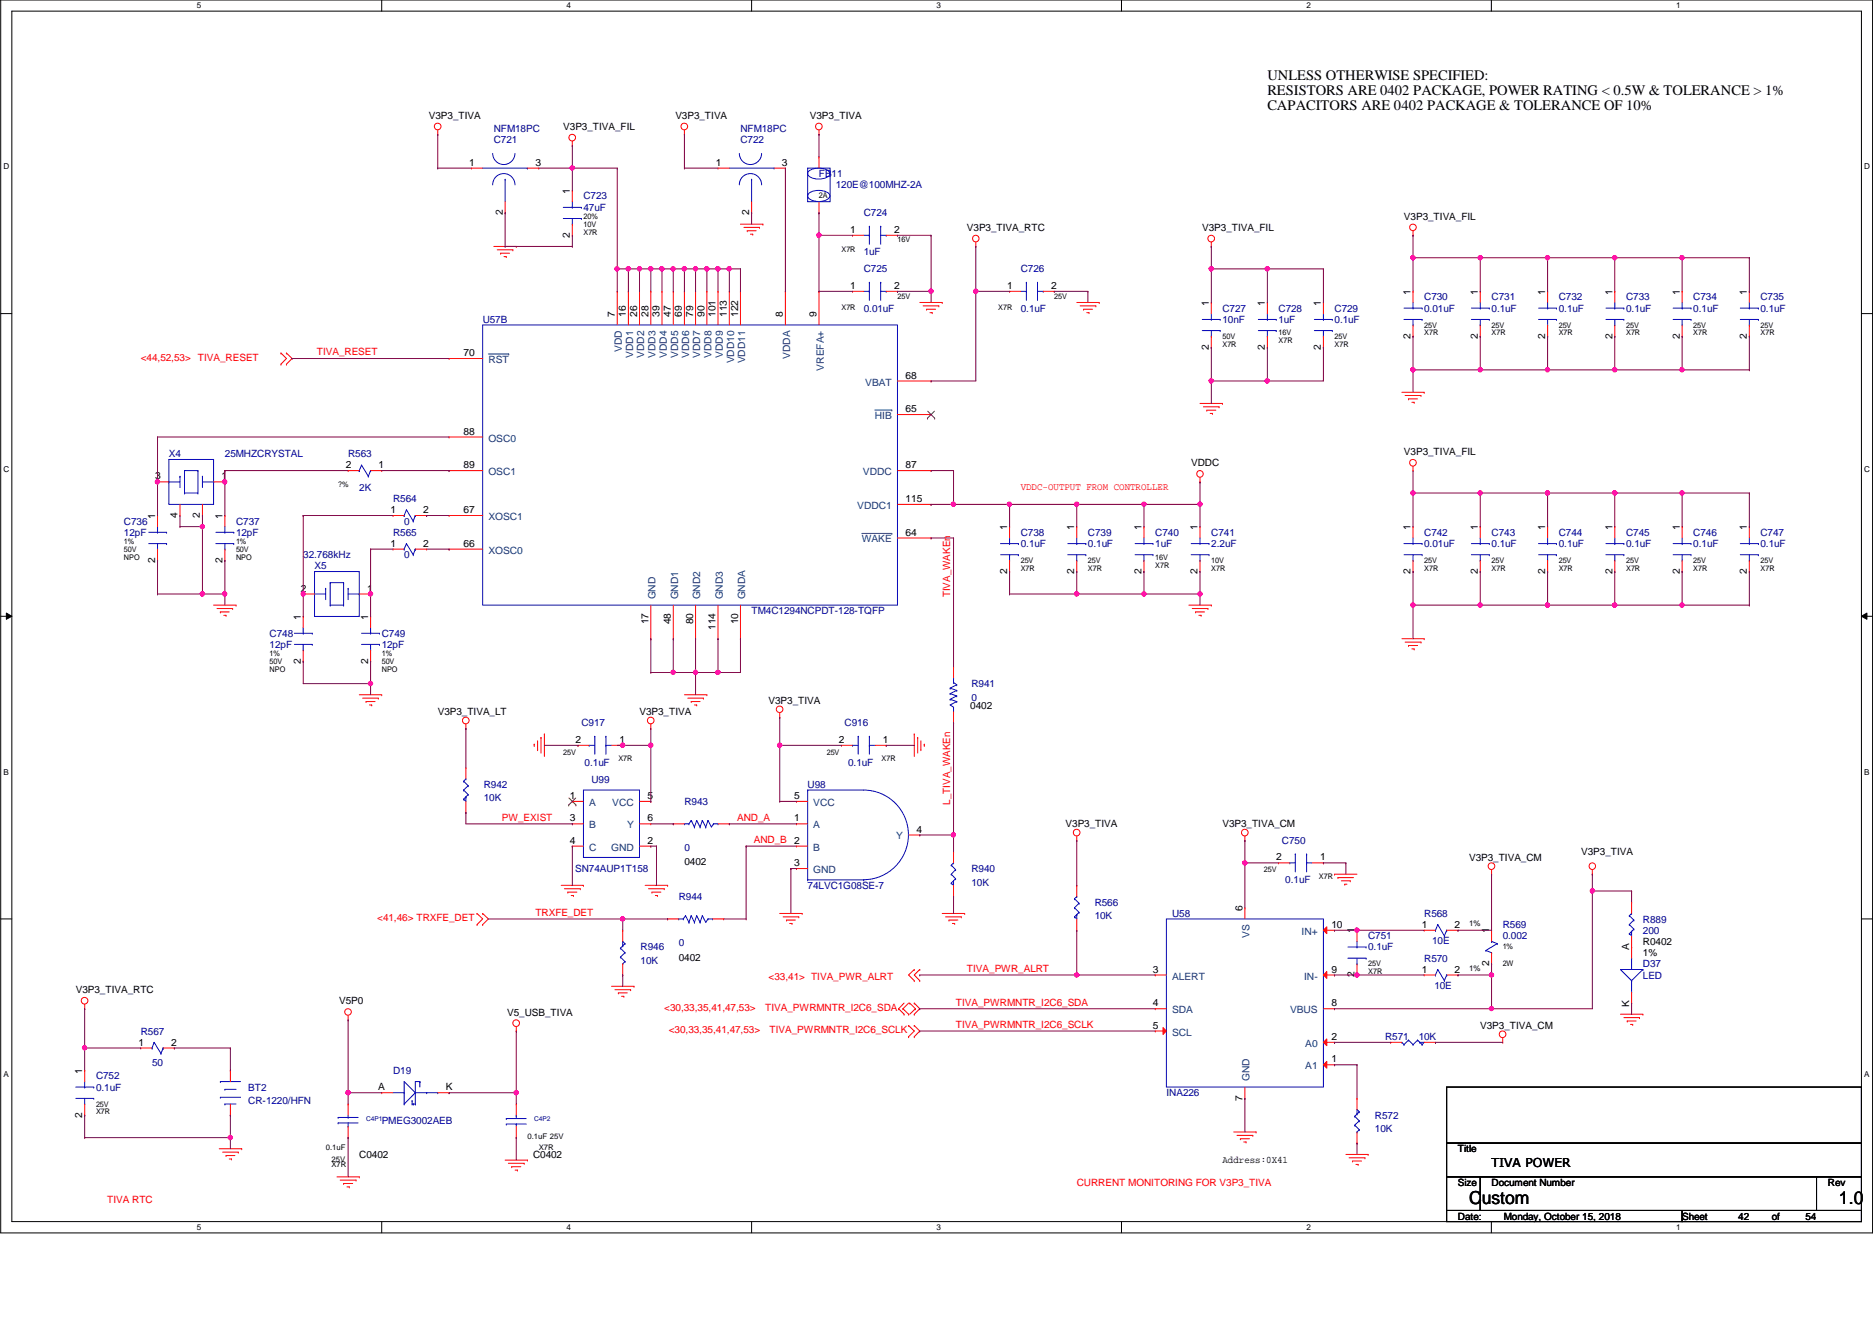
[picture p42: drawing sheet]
<svg xmlns="http://www.w3.org/2000/svg" width="420mm" height="297mm" viewBox="0 0 420 297" stroke-linecap="round" stroke-linejoin="round" font-family="sans-serif">
<defs><g id="words">
<g font-size="4">
<text x="329.6" y="270.1">Custom</text>
<text x="412.5" y="270.1">1.0</text>
</g>
<g font-size="3.3">
<text x="284.3" y="18">UNLESS OTHERWISE SPECIFIED:</text>
<text x="284.3" y="21.4">RESISTORS ARE 0402 PACKAGE, POWER RATING &lt; 0.5W &amp; TOLERANCE &gt; 1%</text>
<text x="284.3" y="24.8">CAPACITORS ARE 0402 PACKAGE &amp; TOLERANCE OF 10%</text>
</g>
<text font-size="2.8" x="334.6" y="261.7">TIVA POWER</text>
<g font-size="2.2">
<text x="96.2" y="26.7">V3P3_TIVA</text>
<text x="126.4" y="29.2">V3P3_TIVA_FIL</text>
<text x="151.5" y="26.7">V3P3_TIVA</text>
<text x="181.7" y="26.7">V3P3_TIVA</text>
<text x="105.2" y="37.2">1</text>
<text x="120.1" y="37.2">3</text>
<text x="160.6" y="37.2">1</text>
<text x="175.4" y="37.2">3</text>
<text x="127.8" y="43.5" transform="rotate(-90 127.8 43.5)">1</text>
<text x="112.8" y="48.3" transform="rotate(-90 112.8 48.3)">2</text>
<text x="127.8" y="53.3" transform="rotate(-90 127.8 53.3)">2</text>
<text x="168.1" y="48.3" transform="rotate(-90 168.1 48.3)">2</text>
<text x="190.7" y="52.2">1</text>
<text x="200.6" y="52.2">2</text>
<text x="216.9" y="51.8">V3P3_TIVA_RTC</text>
<text x="269.7" y="51.8">V3P3_TIVA_FIL</text>
<text x="314.9" y="49.3">V3P3_TIVA_FIL</text>
<text x="190.7" y="64.8">1</text>
<text x="200.6" y="64.8">2</text>
<text x="225.9" y="64.8">1</text>
<text x="235.8" y="64.8">2</text>
<text x="137.9" y="71.1" transform="rotate(-90 137.9 71.1)">7</text>
<text x="140.4" y="71.1" transform="rotate(-90 140.4 71.1)">16</text>
<text x="142.9" y="71.1" transform="rotate(-90 142.9 71.1)">26</text>
<text x="145.4" y="71.1" transform="rotate(-90 145.4 71.1)">28</text>
<text x="147.9" y="71.1" transform="rotate(-90 147.9 71.1)">39</text>
<text x="150.5" y="71.1" transform="rotate(-90 150.5 71.1)">47</text>
<text x="153" y="71.1" transform="rotate(-90 153 71.1)">69</text>
<text x="155.5" y="71.1" transform="rotate(-90 155.5 71.1)">79</text>
<text x="158" y="71.1" transform="rotate(-90 158 71.1)">90</text>
<text x="160.5" y="71.1" transform="rotate(-90 160.5 71.1)">101</text>
<text x="163.1" y="71.1" transform="rotate(-90 163.1 71.1)">113</text>
<text x="165.6" y="71.1" transform="rotate(-90 165.6 71.1)">122</text>
<text x="175.6" y="71.1" transform="rotate(-90 175.6 71.1)">8</text>
<text x="183.2" y="71.1" transform="rotate(-90 183.2 71.1)">9</text>
<text x="271.2" y="68.6" transform="rotate(-90 271.2 68.6)">1</text>
<text x="283.7" y="68.6" transform="rotate(-90 283.7 68.6)">1</text>
<text x="296.3" y="68.6" transform="rotate(-90 296.3 68.6)">1</text>
<text x="316.4" y="66.1" transform="rotate(-90 316.4 66.1)">1</text>
<text x="331.5" y="66.1" transform="rotate(-90 331.5 66.1)">1</text>
<text x="346.6" y="66.1" transform="rotate(-90 346.6 66.1)">1</text>
<text x="361.7" y="66.1" transform="rotate(-90 361.7 66.1)">1</text>
<text x="376.8" y="66.1" transform="rotate(-90 376.8 66.1)">1</text>
<text x="391.9" y="66.1" transform="rotate(-90 391.9 66.1)">1</text>
<text x="316.4" y="75.9" transform="rotate(-90 316.4 75.9)">2</text>
<text x="331.5" y="75.9" transform="rotate(-90 331.5 75.9)">2</text>
<text x="346.6" y="75.9" transform="rotate(-90 346.6 75.9)">2</text>
<text x="361.7" y="75.9" transform="rotate(-90 361.7 75.9)">2</text>
<text x="376.8" y="75.9" transform="rotate(-90 376.8 75.9)">2</text>
<text x="391.9" y="75.9" transform="rotate(-90 391.9 75.9)">2</text>
<text x="104" y="79.9">70</text>
<text x="271.2" y="78.5" transform="rotate(-90 271.2 78.5)">2</text>
<text x="283.7" y="78.5" transform="rotate(-90 283.7 78.5)">2</text>
<text x="296.3" y="78.5" transform="rotate(-90 296.3 78.5)">2</text>
<text x="203.1" y="84.9">68</text>
<text x="203.1" y="92.5">65</text>
<text x="104" y="97.5">88</text>
<text x="34.8" y="107.6">3</text>
<text x="49.7" y="107.6">1</text>
<text x="77.5" y="105">2</text>
<text x="84.9" y="105">1</text>
<text x="104" y="105">89</text>
<text x="203.1" y="105">87</text>
<text x="267.2" y="104.6">VDDC</text>
<text x="314.9" y="102.1">V3P3_TIVA_FIL</text>
<text x="203.1" y="112.6">115</text>
<text x="34.8" y="116.4" transform="rotate(-90 34.8 116.4)">1</text>
<text x="39.8" y="116.2" transform="rotate(-90 39.8 116.2)">4</text>
<text x="44.9" y="116.2" transform="rotate(-90 44.9 116.2)">2</text>
<text x="49.9" y="116.4" transform="rotate(-90 49.9 116.4)">1</text>
<text x="87.6" y="115.1">1</text>
<text x="94.9" y="115.1">2</text>
<text x="104" y="115.1">67</text>
<text x="225.9" y="118.9" transform="rotate(-90 225.9 118.9)">1</text>
<text x="241" y="118.9" transform="rotate(-90 241 118.9)">1</text>
<text x="256.1" y="118.9" transform="rotate(-90 256.1 118.9)">1</text>
<text x="268.6" y="118.9" transform="rotate(-90 268.6 118.9)">1</text>
<text x="316.4" y="118.9" transform="rotate(-90 316.4 118.9)">1</text>
<text x="331.5" y="118.9" transform="rotate(-90 331.5 118.9)">1</text>
<text x="346.6" y="118.9" transform="rotate(-90 346.6 118.9)">1</text>
<text x="361.7" y="118.9" transform="rotate(-90 361.7 118.9)">1</text>
<text x="376.8" y="118.9" transform="rotate(-90 376.8 118.9)">1</text>
<text x="391.9" y="118.9" transform="rotate(-90 391.9 118.9)">1</text>
<text x="87.6" y="122.6">1</text>
<text x="94.9" y="122.6">2</text>
<text x="104" y="122.6">66</text>
<text x="203.1" y="120.1">64</text>
<text x="34.8" y="126.2" transform="rotate(-90 34.8 126.2)">2</text>
<text x="49.9" y="126.2" transform="rotate(-90 49.9 126.2)">2</text>
<text x="225.9" y="128.8" transform="rotate(-90 225.9 128.8)">2</text>
<text x="241" y="128.8" transform="rotate(-90 241 128.8)">2</text>
<text x="256.1" y="128.8" transform="rotate(-90 256.1 128.8)">2</text>
<text x="268.6" y="128.8" transform="rotate(-90 268.6 128.8)">2</text>
<text x="316.4" y="128.8" transform="rotate(-90 316.4 128.8)">2</text>
<text x="331.5" y="128.8" transform="rotate(-90 331.5 128.8)">2</text>
<text x="346.6" y="128.8" transform="rotate(-90 346.6 128.8)">2</text>
<text x="361.7" y="128.8" transform="rotate(-90 361.7 128.8)">2</text>
<text x="376.8" y="128.8" transform="rotate(-90 376.8 128.8)">2</text>
<text x="391.9" y="128.8" transform="rotate(-90 391.9 128.8)">2</text>
<text x="67.5" y="132.7">2</text>
<text x="82.4" y="132.7">1</text>
<text x="67.5" y="139" transform="rotate(-90 67.5 139)">1</text>
<text x="82.6" y="139" transform="rotate(-90 82.6 139)">1</text>
<text x="145.4" y="140.1" transform="rotate(-90 145.4 140.1)">17</text>
<text x="150.5" y="140.1" transform="rotate(-90 150.5 140.1)">48</text>
<text x="155.5" y="140.1" transform="rotate(-90 155.5 140.1)">80</text>
<text x="160.5" y="141.4" transform="rotate(-90 160.5 141.4)">114</text>
<text x="165.6" y="140.1" transform="rotate(-90 165.6 140.1)">10</text>
<text x="67.5" y="148.9" transform="rotate(-90 67.5 148.9)">2</text>
<text x="82.6" y="148.9" transform="rotate(-90 82.6 148.9)">2</text>
<text x="98.2" y="160.4">V3P3_TIVA_LT</text>
<text x="143.5" y="160.4">V3P3_TIVA</text>
<text x="172.4" y="157.9">V3P3_TIVA</text>
<text x="217.7" y="159.2">0402</text>
<text x="129.1" y="166.7">2</text>
<text x="139" y="166.7">1</text>
<text x="188.2" y="166.7">2</text>
<text x="198.1" y="166.7">1</text>
<text x="127.8" y="179.2">1</text>
<text x="145.2" y="179.2">5</text>
<text x="178.1" y="179.2">5</text>
<text x="127.8" y="184.3">3</text>
<text x="145.2" y="184.3">6</text>
<text x="178.1" y="184.3">1</text>
<text x="239" y="185.6">V3P3_TIVA</text>
<text x="274.2" y="185.6">V3P3_TIVA_CM</text>
<text x="127.8" y="189.3">4</text>
<text x="145.2" y="189.3">2</text>
<text x="178.1" y="189.3">2</text>
<text x="205.6" y="186.8">4</text>
<text x="354.7" y="191.9">V3P3_TIVA</text>
<text x="153.5" y="194.1">0402</text>
<text x="178.1" y="194.3">3</text>
<text x="286.3" y="193">2</text>
<text x="296.1" y="193">1</text>
<text x="329.6" y="193.1">V3P3_TIVA_CM</text>
<text x="278.7" y="204.4" transform="rotate(-90 278.7 204.4)">6</text>
<text x="298.7" y="208.2">10</text>
<text x="303.9" y="209.4" transform="rotate(-90 303.9 209.4)">1</text>
<text x="319" y="208.2">1</text>
<text x="326.3" y="208.2">2</text>
<text x="334" y="209.4" transform="rotate(-90 334 209.4)">1</text>
<text x="152.3" y="215.5">0402</text>
<text x="365.5" y="213.2" transform="rotate(-90 365.5 213.2)">A</text>
<text x="368.5" y="212">R0402</text>
<text x="368.5" y="214.5">1%</text>
<text x="258.6" y="218.2">3</text>
<text x="298.7" y="218.2">9</text>
<text x="303.9" y="219.3" transform="rotate(-90 303.9 219.3)">2</text>
<text x="319" y="218.2">1</text>
<text x="326.3" y="218.2">2</text>
<text x="334" y="216.8" transform="rotate(-90 334 216.8)">2</text>
<text x="17" y="222.8">V3P3_TIVA_RTC</text>
<text x="76.1" y="225.3">V5P0</text>
<text x="113.8" y="227.8">V5_USB_TIVA</text>
<text x="258.6" y="225.8">4</text>
<text x="298.7" y="225.8">8</text>
<text x="365.5" y="225.8" transform="rotate(-90 365.5 225.8)">K</text>
<text x="258.6" y="230.8">5</text>
<text x="298.7" y="233.3">2</text>
<text x="332.1" y="230.8">V3P3_TIVA_CM</text>
<text x="31.1" y="234.6">1</text>
<text x="38.4" y="234.6">2</text>
<text x="298.7" y="238.3">1</text>
<text x="18.4" y="240.9" transform="rotate(-90 18.4 240.9)">1</text>
<text x="84.9" y="244.6">A</text>
<text x="100" y="244.6">K</text>
<text x="18.4" y="250.7" transform="rotate(-90 18.4 250.7)">2</text>
<text x="278.7" y="246.9" transform="rotate(-90 278.7 246.9)">7</text>
<text x="80.6" y="259.8">C0402</text>
<text x="119.6" y="259.8">C0402</text>
<text x="274.2" y="260.8">Address:0X41</text>
<text x="327.1" y="258.5">Title</text>
<text x="327.1" y="266.1">Size</text>
<text x="334.6" y="266.1">Document Number</text>
<text x="410" y="266.1">Rev</text>
<text x="327.1" y="273.6">Date:</text>
<text x="337.3" y="273.6">Monday, October 15, 2018</text>
<text x="377.3" y="273.6">Sheet</text>
<text x="389.9" y="273.6">42</text>
<text x="397.5" y="273.6">of</text>
<text x="405" y="273.6">54</text>
</g>
<g font-size="2.2" fill="#000080">
<text x="110.8" y="29.7">NFM18PC</text>
<text x="166.1" y="29.7">NFM18PC</text>
<text x="110.8" y="32.2">C721</text>
<text x="166.1" y="32.2">C722</text>
<text x="183.7" y="39.8">FB11</text>
<text x="130.9" y="47.3">47uF</text>
<text x="130.9" y="44.7">C723</text>
<text x="187.5" y="42.2">120E@100MHZ-2A</text>
<text x="193.7" y="48.6">C724</text>
<text x="193.7" y="57.3">1uF</text>
<text x="193.7" y="61.1">C725</text>
<text x="229" y="61.1">C726</text>
<text x="193.7" y="69.9">0.01uF</text>
<text x="229" y="69.9">0.1uF</text>
<text x="274.2" y="69.9">C727</text>
<text x="286.8" y="69.9">C728</text>
<text x="299.4" y="69.9">C729</text>
<text x="319.5" y="69.9">0.01uF</text>
<text x="319.5" y="67.4">C730</text>
<text x="334.6" y="69.9">0.1uF</text>
<text x="334.6" y="67.4">C731</text>
<text x="349.7" y="69.9">0.1uF</text>
<text x="349.7" y="67.4">C732</text>
<text x="364.8" y="69.9">0.1uF</text>
<text x="364.8" y="67.4">C733</text>
<text x="379.8" y="69.9">0.1uF</text>
<text x="379.8" y="67.4">C734</text>
<text x="394.9" y="69.9">0.1uF</text>
<text x="394.9" y="67.4">C735</text>
<text x="108.3" y="72.4">U57B</text>
<text x="274.2" y="72.4">10nF</text>
<text x="286.8" y="72.4">1uF</text>
<text x="299.4" y="72.4">0.1uF</text>
<text x="37.9" y="102.6">X4</text>
<text x="50.5" y="102.6">25MHZCRYSTAL</text>
<text x="78.1" y="102.6">R563</text>
<text x="80.6" y="110.2">2K</text>
<text x="88.2" y="112.6">R564</text>
<text x="27.8" y="117.7">C736</text>
<text x="52.9" y="117.7">C737</text>
<text x="90.7" y="117.7">0</text>
<text x="27.8" y="120.2">12pF</text>
<text x="52.9" y="120.2">12pF</text>
<text x="68" y="125.2">32.768kHz</text>
<text x="88.2" y="120.2">R565</text>
<text x="90.7" y="125.2">0</text>
<text x="229" y="122.7">0.1uF</text>
<text x="229" y="120.2">C738</text>
<text x="244" y="122.7">0.1uF</text>
<text x="244" y="120.2">C739</text>
<text x="259.2" y="122.7">1uF</text>
<text x="259.2" y="120.2">C740</text>
<text x="271.7" y="122.7">2.2uF</text>
<text x="271.7" y="120.2">C741</text>
<text x="319.5" y="122.7">0.01uF</text>
<text x="319.5" y="120.2">C742</text>
<text x="334.6" y="122.7">0.1uF</text>
<text x="334.6" y="120.2">C743</text>
<text x="349.7" y="122.7">0.1uF</text>
<text x="349.7" y="120.2">C744</text>
<text x="364.8" y="122.7">0.1uF</text>
<text x="364.8" y="120.2">C745</text>
<text x="379.8" y="122.7">0.1uF</text>
<text x="379.8" y="120.2">C746</text>
<text x="394.9" y="122.7">0.1uF</text>
<text x="394.9" y="120.2">C747</text>
<text x="70.6" y="127.8">X5</text>
<text x="168.6" y="137.8">TM4C1294NCPDT-128-TQFP</text>
<text x="60.5" y="142.8">C748</text>
<text x="85.6" y="142.8">C749</text>
<text x="60.5" y="145.3">12pF</text>
<text x="85.6" y="145.3">12pF</text>
<text x="217.9" y="154.1">R941</text>
<text x="217.9" y="157.2">0</text>
<text x="130.4" y="162.9">C917</text>
<text x="189.5" y="162.9">C916</text>
<text x="131.1" y="171.7">0.1uF</text>
<text x="190.2" y="171.7">0.1uF</text>
<text x="108.5" y="176.8">R942</text>
<text x="108.5" y="179.8">10K</text>
<text x="132.7" y="175.8">U99</text>
<text x="181.2" y="176.8">U98</text>
<text x="153.5" y="180.6">R943</text>
<text x="153.5" y="190.9">0</text>
<text x="287.6" y="189.4">C750</text>
<text x="129" y="195.6">SN74AUP1T158</text>
<text x="217.9" y="195.6">R940</text>
<text x="152.3" y="201.9">R944</text>
<text x="181.2" y="199.4">74LVC1G08SE-7</text>
<text x="217.9" y="198.7">10K</text>
<text x="245.6" y="203.2">R566</text>
<text x="288.3" y="198.2">0.1uF</text>
<text x="245.6" y="206.2">10K</text>
<text x="262.9" y="205.7">U58</text>
<text x="319.5" y="205.7">R568</text>
<text x="337.1" y="208.2">R569</text>
<text x="368.5" y="207">R889</text>
<text x="368.5" y="209.5">200</text>
<text x="143.7" y="213.2">R946</text>
<text x="152.3" y="212.2">0</text>
<text x="306.9" y="213.2">0.1uF</text>
<text x="306.9" y="210.7">C751</text>
<text x="319.5" y="215.8">R570</text>
<text x="321.3" y="211.8">10E</text>
<text x="337.1" y="210.7">0.002</text>
<text x="143.7" y="216.2">10K</text>
<text x="321.8" y="221.8">10E</text>
<text x="368.5" y="217">D37</text>
<text x="368.5" y="219.5">LED</text>
<text x="31.6" y="232.1">R567</text>
<text x="310.7" y="233.3">R571</text>
<text x="318.3" y="233.3">10K</text>
<text x="34.1" y="239.1">50</text>
<text x="21.5" y="244.7">0.1uF</text>
<text x="21.5" y="242.1">C752</text>
<text x="55.7" y="244.7">BT2</text>
<text x="88.2" y="240.9">D19</text>
<text x="261.7" y="245.9">INA226</text>
<text x="55.7" y="247.7">CR-1220/HFN</text>
<text x="308.4" y="251">R572</text>
<text x="85.6" y="252.2">PMEG3002AEB</text>
<text x="308.4" y="254">10K</text>
</g>
<g font-size="2.2" fill="#f00">
<text x="31.6" y="81">&lt;44,52,53&gt; TIVA_RESET</text>
<text x="71.1" y="79.7">TIVA_RESET</text>
<text x="229" y="109.9">VDDC-OUTPUT FROM CONTROLLER</text>
<text x="213.2" y="134" transform="rotate(-90 213.2 134)">TIVA_WAKEn</text>
<text x="112.6" y="184.1">PW_EXIST</text>
<text x="165.3" y="184.1">AND_A</text>
<text x="213.2" y="180.5" transform="rotate(-90 213.2 180.5)">L_TIVA_WAKEn</text>
<text x="169.1" y="189.1">AND_B</text>
<text x="84.6" y="206.7">&lt;41,46&gt; TRXFE_DET</text>
<text x="120.1" y="205.4">TRXFE_DET</text>
<text x="172.4" y="219.8">&lt;33,41&gt; TIVA_PWR_ALRT</text>
<text x="216.9" y="218">TIVA_PWR_ALRT</text>
<text x="149" y="226.8">&lt;30,33,35,41,47,53&gt;</text>
<text x="171.7" y="226.8">TIVA_PWRMNTR_I2C6_SDA</text>
<text x="214.4" y="225.6">TIVA_PWRMNTR_I2C6_SDA</text>
<text x="150" y="231.9">&lt;30,33,35,41,47,53&gt;</text>
<text x="172.6" y="231.9">TIVA_PWRMNTR_I2C6_SCLK</text>
<text x="214.4" y="230.6">TIVA_PWRMNTR_I2C6_SCLK</text>
<text x="24" y="269.8">TIVA RTC</text>
<text x="241.5" y="266.1">CURRENT MONITORING FOR V3P3_TIVA</text>
</g>
<g font-size="2.2" fill="#004080">
<text x="109.5" y="81.4">RST</text>
<text x="139.5" y="79" transform="rotate(-90 139.5 79)">VDD</text>
<text x="142" y="80.3" transform="rotate(-90 142 80.3)">VDD1</text>
<text x="144.5" y="80.3" transform="rotate(-90 144.5 80.3)">VDD2</text>
<text x="147.1" y="80.3" transform="rotate(-90 147.1 80.3)">VDD3</text>
<text x="149.6" y="80.3" transform="rotate(-90 149.6 80.3)">VDD4</text>
<text x="152.1" y="80.3" transform="rotate(-90 152.1 80.3)">VDD5</text>
<text x="154.6" y="80.3" transform="rotate(-90 154.6 80.3)">VDD6</text>
<text x="157.1" y="80.3" transform="rotate(-90 157.1 80.3)">VDD7</text>
<text x="159.6" y="80.3" transform="rotate(-90 159.6 80.3)">VDD8</text>
<text x="162.1" y="80.3" transform="rotate(-90 162.1 80.3)">VDD9</text>
<text x="164.7" y="81.5" transform="rotate(-90 164.7 81.5)">VDD10</text>
<text x="167.2" y="81.5" transform="rotate(-90 167.2 81.5)">VDD11</text>
<text x="177.2" y="80.5" transform="rotate(-90 177.2 80.5)">VDDA</text>
<text x="184.8" y="83.1" transform="rotate(-90 184.8 83.1)">VREFA+</text>
<text x="194.1" y="86.5">VBAT</text>
<text x="196.2" y="94">HIB</text>
<text x="109.5" y="99.1">OSC0</text>
<text x="109.5" y="106.6">OSC1</text>
<text x="193.6" y="106.6">VDDC</text>
<text x="109.5" y="116.7">XOSC1</text>
<text x="192.3" y="114.2">VDDC1</text>
<text x="109.5" y="124.2">XOSC0</text>
<text x="193.3" y="121.7">WAKE</text>
<text x="147.1" y="134.5" transform="rotate(-90 147.1 134.5)">GND</text>
<text x="152.1" y="134.5" transform="rotate(-90 152.1 134.5)">GND1</text>
<text x="157.1" y="134.5" transform="rotate(-90 157.1 134.5)">GND2</text>
<text x="162.1" y="134.5" transform="rotate(-90 162.1 134.5)">GND3</text>
<text x="167.2" y="134.5" transform="rotate(-90 167.2 134.5)">GNDA</text>
<text x="132.2" y="180.8">A</text>
<text x="132.2" y="185.8">B</text>
<text x="137.4" y="180.8">VCC</text>
<text x="140.7" y="185.8">Y</text>
<text x="182.4" y="185.8">A</text>
<text x="182.4" y="180.8">VCC</text>
<text x="132.2" y="190.8">C</text>
<text x="137.1" y="190.8">GND</text>
<text x="182.4" y="190.8">B</text>
<text x="201" y="188.3">Y</text>
<text x="182.4" y="195.9">GND</text>
<text x="292" y="209.7">IN+</text>
<text x="280.3" y="210.5" transform="rotate(-90 280.3 210.5)">VS</text>
<text x="262.9" y="219.8">ALERT</text>
<text x="292.6" y="219.8">IN-</text>
<text x="262.9" y="227.3">SDA</text>
<text x="289.4" y="227.3">VBUS</text>
<text x="262.9" y="232.3">SCL</text>
<text x="292.8" y="239.9">A1</text>
<text x="292.8" y="234.9">A0</text>
<text x="280.3" y="242.6" transform="rotate(-90 280.3 242.6)">GND</text>
</g>
<g font-size="1.8">
<text x="44.1" y="1.9">5</text>
<text x="127.1" y="1.9">4</text>
<text x="210.1" y="1.9">3</text>
<text x="293.1" y="1.9">2</text>
<text x="376" y="1.9">1</text>
<text x=".8" y="38">D</text>
<text x="418.2" y="38">D</text>
<text x="183.7" y="44.3">2A</text>
<text x=".8" y="105.9">C</text>
<text x="418.2" y="105.9">C</text>
<text x=".8" y="173.8">B</text>
<text x="418.2" y="173.8">B</text>
<text x="329.6" y="207.8">1%</text>
<text x="329.6" y="217.8">1%</text>
<text x=".8" y="241.7">A</text>
<text x="418.2" y="241.7">A</text>
<text x="44.1" y="275.9">5</text>
<text x="127.1" y="275.9">4</text>
<text x="210.1" y="275.9">3</text>
<text x="293.1" y="275.9">2</text>
<text x="376" y="275.9">1</text>
</g>
<g font-size="1.7">
<text x="130.9" y="52.6">X7R</text>
<text x="130.9" y="50.9">10V</text>
<text x="130.9" y="49.1">20%</text>
<text x="188.8" y="56.4">X7R</text>
<text x="201.3" y="54.4">16V</text>
<text x="188.8" y="69.5">X7R</text>
<text x="201.3" y="67">25V</text>
<text x="223.9" y="69.5">X7R</text>
<text x="236.5" y="67">25V</text>
<text x="274.2" y="77.8">X7R</text>
<text x="274.2" y="76">50V</text>
<text x="286.8" y="77">X7R</text>
<text x="286.8" y="75.3">16V</text>
<text x="299.4" y="77.8">X7R</text>
<text x="299.4" y="76">25V</text>
<text x="319.5" y="75.3">X7R</text>
<text x="319.5" y="73.5">25V</text>
<text x="334.6" y="75.3">X7R</text>
<text x="334.6" y="73.5">25V</text>
<text x="349.7" y="75.3">X7R</text>
<text x="349.7" y="73.5">25V</text>
<text x="364.8" y="75.3">X7R</text>
<text x="364.8" y="73.5">25V</text>
<text x="379.8" y="75.3">X7R</text>
<text x="379.8" y="73.5">25V</text>
<text x="394.9" y="75.3">X7R</text>
<text x="394.9" y="73.5">25V</text>
<text x="75.9" y="109.2">?%</text>
<text x="27.8" y="125.6">NPO</text>
<text x="27.8" y="123.8">50V</text>
<text x="27.8" y="122">1%</text>
<text x="52.9" y="125.6">NPO</text>
<text x="52.9" y="123.8">50V</text>
<text x="52.9" y="122">1%</text>
<text x="259.2" y="125.6">16V</text>
<text x="229" y="128.1">X7R</text>
<text x="229" y="126.3">25V</text>
<text x="244" y="128.1">X7R</text>
<text x="244" y="126.3">25V</text>
<text x="259.2" y="127.3">X7R</text>
<text x="271.7" y="128.1">X7R</text>
<text x="271.7" y="126.3">10V</text>
<text x="319.5" y="128.1">X7R</text>
<text x="319.5" y="126.3">25V</text>
<text x="334.6" y="128.1">X7R</text>
<text x="334.6" y="126.3">25V</text>
<text x="349.7" y="128.1">X7R</text>
<text x="349.7" y="126.3">25V</text>
<text x="364.8" y="128.1">X7R</text>
<text x="364.8" y="126.3">25V</text>
<text x="379.8" y="128.1">X7R</text>
<text x="379.8" y="126.3">25V</text>
<text x="394.9" y="128.1">X7R</text>
<text x="394.9" y="126.3">25V</text>
<text x="60.5" y="148.9">50V</text>
<text x="60.5" y="147.2">1%</text>
<text x="85.6" y="148.9">50V</text>
<text x="85.6" y="147.2">1%</text>
<text x="60.5" y="150.7">NPO</text>
<text x="85.6" y="150.7">NPO</text>
<text x="126.4" y="169.3">25V</text>
<text x="138.7" y="170.8">X7R</text>
<text x="185.5" y="169.3">25V</text>
<text x="197.8" y="170.8">X7R</text>
<text x="283.5" y="195.7">25V</text>
<text x="295.9" y="197.2">X7R</text>
<text x="337.1" y="212.8">1%</text>
<text x="306.9" y="218.6">X7R</text>
<text x="306.9" y="216.8">25V</text>
<text x="337.1" y="216.8">2W</text>
<text x="21.5" y="250">X7R</text>
<text x="21.5" y="248.3">25V</text>
<text x="118.3" y="255.6">0.1uF 25V</text>
<text x="73.1" y="258.1">0.1uF</text>
<text x="74.3" y="260.6">25V</text>
<text x="74.3" y="261.9">X7R</text>
<text x="120.9" y="258.1">X7R</text>
</g>
<g font-size="1.5" fill="#000080">
<text x="82.1" y="251.5">C4P1</text>
<text x="119.8" y="251.5">C4P2</text>
</g>
</g></defs>
<path d="M.2 0h419.9v276.6h-419.9zM2.7 2.5h414.9v271.6h-414.9z" fill="none" stroke="#000" stroke-width=".22"/>
<g fill="#fff">
<path d="M44.1 .3h1v1.9h-1z"/>
<path d="M44.1 274.3h1v2h-1z"/>
</g>
<path d="M85.6 0v2.5M85.6 274.1v2.5" fill="none" stroke="#000" stroke-width=".22"/>
<g fill="#fff">
<path d="M127.1 .3h1v1.9h-1z"/>
<path d="M127.1 274.3h1v2h-1z"/>
</g>
<path d="M168.6 0v2.5M168.6 274.1v2.5" fill="none" stroke="#000" stroke-width=".22"/>
<g fill="#fff">
<path d="M210.1 .3h1v1.9h-1z"/>
<path d="M210.1 274.3h1v2h-1z"/>
</g>
<path d="M251.6 0v2.5M251.6 274.1v2.5" fill="none" stroke="#000" stroke-width=".22"/>
<g fill="#fff">
<path d="M293.1 .3h.9v1.9h-.9z"/>
<path d="M293.1 274.3h.9v2h-.9z"/>
</g>
<path d="M334.5 0v2.5M334.5 274.1v2.5" fill="none" stroke="#000" stroke-width=".22"/>
<g fill="#fff">
<path d="M376 .3h1v1.9h-1z"/>
<path d="M376 274.3h1v2h-1z"/>
<path d="M.8 36.4h1.3v2h-1.3z"/>
<path d="M418.2 36.4h1.3v2h-1.3z"/>
<path d="M.8 104.3h1.3v2h-1.3z"/>
<path d="M418.2 104.3h1.3v2h-1.3z"/>
</g>
<path d="M.2 70.4h2.5M417.6 70.4h2.5" fill="none" stroke="#000" stroke-width=".22"/>
<g fill="#fff">
<path d="M.8 172.2h1.2v2h-1.2z"/>
<path d="M418.2 172.2h1.2v2h-1.2z"/>
</g>
<path d="M.2 138.3h2.5M1.4 137.5l1.3 .8-1.3 .6zM417.6 138.3l1.2-.8v1.4zM417.6 138.3h2.5" fill="none" stroke="#000" stroke-width=".22"/>
<path d="M1.4 137.5l1.3 .8-1.3 .6zM417.6 138.3l1.2-.8v1.4z" fill="#000"/>
<g fill="#fff">
<path d="M.8 240.1h1.2v2h-1.2z"/>
<path d="M418.2 240.1h1.2v2h-1.2z"/>
</g>
<path d="M.2 206.2h2.5M417.6 206.2h2.5M324.5 243.9h93.1v12.6h-93.1zM324.5 256.5h93.1v7.5h-93.1zM324.5 264h7.6v7.6h-7.6zM324.5 271.6h52.8v2.5h-52.8zM332.1 264h75.4v7.6h-75.4zM377.3 271.6h40.3v2.5h-40.3zM407.5 264h10.1v7.6h-10.1z" fill="none" stroke="#000" stroke-width=".22"/>
<g fill="none" stroke="#f00" stroke-width=".22">
<path d="M98.2 30.1h.1M98.2 29.2v.9M105.7 37.7h.1M105.7 37.7h2.6M118.3 37.7h2.6M120.9 37.7h.1M128.4 32.7h.1M128.4 31.7v1M153.5 30.1h.1M153.5 29.2v.9M183.7 30.1h.1M183.7 35.2h.1"/>
<path d="M183.7 29.2v.9M183.7 35.2v2.5M110.8 55.3h5M111.5 56h3.6M112.3 56.8h.1M112.3 56.8h2M113.1 57.6h.5M113.3 47.8h.1M113.3 45.3v2.5M113.6 57.6h.1M115.1 56h.1M115.8 55.3h.1"/>
<path d="M128.4 42.7h.1M128.4 52.8h.1M128.4 42.7v2.6M128.4 50.3v2.5M166.1 50.3h5M166.9 51h3.5M167.6 51.8h.1M167.6 51.8h2M168.3 52.5h.6M168.9 52.5h.1M170.4 51h.1M171.1 50.3h.1"/>
<path d="M183.7 47.8h.1M183.7 45.3v2.5M218.9 55.3h.1M218.9 54.3v1M271.7 55.3h.1M271.7 54.3v1M317 52.8h.1M317 51.8v1M63 79.2h.1M63 79.2l1.3 1.2-1.3 1.3M64.3 79.2h.1M64.3 79.2l1.2 1.2-1.2 1.3"/>
<path d="M138.5 65.4h.1M138.5 65.4v7.5M141 65.4h.1M141 65.4v7.5M143.5 65.4h.1M143.5 65.4v7.5M146 65.4h.1M146 65.4v7.5M148.5 65.4h.1M148.5 65.4v7.5M151 65.4h.1M151 65.4v7.5"/>
<path d="M153.5 65.4h.1M153.5 65.4v7.5M156 65.4h.1M156 65.4v7.5M158.6 65.4h.1M158.6 65.4v7.5M161.1 65.4h.1M161.1 65.4v7.5M163.6 65.4h.1M163.6 65.4v7.5M166.1 65.4h.1M166.1 65.4v7.5"/>
<path d="M176.2 65.4h.1M176.2 65.4v7.5M183.7 65.4h.1M183.7 65.4v7.5M206.3 67.9h5.1M207.1 68.6h3.5M207.8 69.4h.1M207.8 69.4h2.1M208.6 70.1h.5M209.1 70.1h.1M210.6 68.6h.1M211.4 67.9h.1"/>
<path d="M226.5 65.4h.1M226.5 65.4h2.5M234 65.4h2.5M236.5 65.4h.1M241.5 67.9h5.1M242.3 68.6h3.5M243.1 69.4h.1M243.1 69.4h2M243.8 70.1h.5M244.3 70.1h.1M245.8 68.6h.1M246.6 67.9h.1"/>
<path d="M271.7 67.9h.1M271.7 77.9h.1M271.7 67.9v2.5M271.7 75.4v2.5M317 65.4h.1M317 75.4h.1M317 65.4v2.5M317 72.9v2.5M362.2 65.4h.1M362.2 75.4h.1M362.2 65.4v2.5M362.2 72.9v2.5"/>
<path d="M392.4 65.4h.1M392.4 75.4h.1M392.4 65.4v2.5M392.4 72.9v2.5M63 81.7h.1M64.3 81.7h.1M100.7 80.4h.1M100.7 98h.1M100.7 80.4h7.6M100.7 98h7.6M201.3 85.5h7.6M201.3 93h7.6"/>
<path d="M208.9 85.5h.1M208.9 93h.1M269.2 90.5h5M269.9 91.3h3.6M270.7 92h.1M270.7 92h2M271.5 92.8h.5M272 92.8h.1M273.5 91.3h.1M274.2 90.5h.1M314.5 88h5M315.2 88.7h3.6"/>
<path d="M316 89.5h.1M316 89.5h2M316.7 90.3h.5M317.2 90.3h.1M318.8 88.7h.1M319.5 88h.1M50.4 115.7h.1M50.4 115.7v2.5M100.7 105.6h.1M100.7 115.7h.1M100.7 105.6h7.6M100.7 115.7h7.6"/>
<path d="M201.3 105.6h7.6M201.3 113.2h7.6M208.9 105.6h.1M208.9 113.2h.1M241.5 118.2h.1M241.5 118.2v2.5M269.2 108.1h.1M269.2 118.2h.1M269.2 107.1v1M269.2 118.2v2.5M317 105.6h.1M317 104.6v1"/>
<path d="M332.1 118.2h.1M332.1 118.2v2.5M377.3 118.2h.1M377.3 118.2v2.5M47.9 135.8h5M48.7 136.5h3.5M49.4 137.3h.1M49.4 137.3h2M50.2 138h.5M50.4 125.7h.1M50.4 123.2v2.5M50.7 138h.1"/>
<path d="M52.2 136.5h.1M52.9 135.8h.1M100.7 123.2h.1M100.7 123.2h7.6M146 135.8v7.5M151 135.8v7.5M156 135.8v7.5M161.1 135.8v7.5M166.1 135.8v7.5M201.3 120.7h7.6M208.9 120.7h.1M241.5 128.2h.1"/>
<path d="M241.5 125.7v2.5M266.7 135.8h5M267.5 136.5h3.5M268.2 137.3h.1M268.2 137.3h2M268.9 138h.5M269.2 128.2h.1M269.2 125.7v2.5M269.4 138h.1M271 136.5h.1M271.7 135.8h.1M332.1 128.2h.1"/>
<path d="M332.1 125.7v2.5M377.3 128.2h.1M377.3 125.7v2.5M80.6 155.9h5M81.4 156.6h3.5M82.1 157.4h.1M82.1 157.4h2M82.9 158.2h.5M83.4 158.2h.1M84.9 156.6h.1M85.6 155.9h.1M146 143.3h.1"/>
<path d="M151 143.3h.1M153.5 155.9h5.1M154.3 156.6h3.5M155.1 157.4h.1M155.1 157.4h1.9M155.8 158.2h.5M156 143.3h.1M156.3 158.2h.1M157.8 156.6h.1M158.6 155.9h.1M161.1 143.3h.1M166.1 143.3h.1"/>
<path d="M174.9 159.9v1M213.9 149.6h.1M213.9 149.6v2.5M213.9 159.7v2.5M314.5 143.3h5M315.2 144.1h3.6M316 144.8h.1M316 144.8h2M316.7 145.6h.5M317.2 145.6h.1M318.8 144.1h.1M319.5 143.3h.1"/>
<path d="M104.5 163.4h.1M104.5 162.4v1M119.8 167h.1M119.8 167v.5M120.6 168.2h.1M120.6 166.2v2M121.4 165.4h.1M121.4 165.4v3.6M122.1 164.7h.1M122.1 164.7v5M128.4 179.8h.1M128.4 179.8h2.5"/>
<path d="M129.7 167.2h.1M129.7 167.2h2.5M137.2 167.2h2.5M139.7 167.2h.1M143.5 179.8h2.5M146 163.4h.1M146 179.8h.1M146 162.4v1M174.9 160.9h.1M178.7 179.8h.1M178.7 179.8h2.5M188.8 167.2h.1"/>
<path d="M188.8 167.2h2.5M196.3 167.2h2.5M198.8 167.2h.1M205.1 164.7h.1M205.1 164.7v5M205.9 165.4h.1M205.9 165.4v3.6M206.6 168.2h.1M206.6 166.2v2M207.3 167h.1M207.3 167v.5M213.9 162.2h.1"/>
<path d="M125.9 198.6h5M126.6 199.4h3.6M128.4 184.8h.1M128.4 189.8h.1M128.4 184.8h2.5M128.4 189.8h2.5M130.2 199.4h.1M130.9 198.6h.1M143.5 184.8h2.5M143.5 189.8h2.5M144.7 198.6h5.1M145.5 199.4h3.5"/>
<path d="M146 189.8h.1M146 184.8h.1M149 199.4h.1M149.8 198.6h.1M178.7 184.8h.1M178.7 189.8h.1M178.7 194.9h.1M178.7 184.8h2.5M178.7 189.8h2.5M178.7 194.9h2.5M203.8 187.3h2.5M206.3 187.3h.1"/>
<path d="M241.5 188.6h.1M241.5 187.6v1M279.3 188.6h.1M279.3 187.6v1M299.4 196.1h.1M299.4 196.1h5M300.1 196.9h.1M300.1 196.9h3.5M300.9 197.6h2M301.7 198.4h.1M301.7 198.4h.5M302.9 197.6h.1"/>
<path d="M334.6 196.1h.1M334.6 195.1v1M357.2 196.1h.1M357.2 195.1v1M107 204.9h.1M107 207.4h.1M107 204.9l1.3 1.3-1.3 1.2M108.3 207.4h.1M108.3 204.9h.1M108.3 204.9l1.2 1.3-1.2 1.2M127.4 200.2h.1M127.4 200.2h2"/>
<path d="M128.1 200.9h.5M128.6 200.9h.1M146.3 200.2h.1M146.3 200.2h1.9M147 200.9h.5M147.5 200.9h.1M149.8 206.2h.1M149.8 206.2h2.5M159.8 206.2h2.5M162.3 206.2h.1M174.9 204.9h5M175.7 205.7h3.5"/>
<path d="M176.4 206.4h.1M176.4 206.4h2M177.2 207.2h.5M177.7 207.2h.1M179.2 205.7h.1M179.9 204.9h.1M205.1 217.5h.1M205.1 217.5l-1.3 1.2 1.3 1.3M206.3 217.5h.1M206.3 217.5l-1.2 1.2 1.2 1.3M211.4 204.9h5M212.1 205.7h3.5"/>
<path d="M212.9 206.4h.1M212.9 206.4h2M213.6 207.2h.6M214.2 207.2h.1M215.6 205.7h.1M216.4 204.9h.1M304.4 208.7h.1M304.4 218.7h.1M304.4 208.7v2.5M304.4 216.2v2.5M319.5 208.7h.1M319.5 208.7h2.5"/>
<path d="M324.5 208.7h2.6M327.1 208.7h.1M19 226.3h.1M19 225.3v1M78.1 228.8h.1M78.1 227.8v1M115.8 231.3h.1M115.8 230.3v1M137.2 221.3h5M138 222h3.5M138.7 222.8h.1M138.7 222.8h2"/>
<path d="M139.4 223.5h.5M139.9 223.5h.1M141.5 222h.1M142.2 221.3h.1M201.6 226.3h.1M201.6 226.3l1.2 1.2M202.6 226.3h.1M202.6 226.3l1.2 1.2M202.8 227.5h.1M202.8 225l-1.2 1.3M203.8 227.5h.1M203.8 230.1h.1"/>
<path d="M203.8 232.6h.1M203.8 225l-1.2 1.3M203.8 230.1l1.3 1.2-1.3 1.3M204.1 225h.1M204.1 225l1.2 1.3M205.1 220h.1M205.1 227.5h.1M205.1 225h.1M205.1 232.6h.1M205.1 230.1h.1M205.1 225l1.2 1.3-1.2 1.2M205.1 230.1l1.2 1.2-1.2 1.3"/>
<path d="M205.3 226.3h.1M205.3 226.3l-1.2 1.2M206.3 220h.1M311.9 233.8h.1M311.9 233.8h2.6M319.5 233.8h2.5M322 233.8h.1M337.1 233.8h.1M337.1 232.8v1M363.5 227.5h5M364.3 228.3h3.5M365 229.1h.1"/>
<path d="M365 229.1h2M365.7 229.8h.6M366.3 229.8h.1M367.8 228.3h.1M368.5 227.5h.1M49.2 257.7h5M49.9 258.5h3.6M50.7 259.2h.1M50.7 259.2h2M53.5 258.5h.1M54.2 257.7h.1M85.6 245.2h.1"/>
<path d="M85.6 245.2h2.6M98.2 245.2h2.5M100.7 245.2h.1M276.8 254h5M277.5 254.7h3.5M278.2 255.5h.1M278.2 255.5h2.1M279 256.2h.5M279.5 256.2h.1M281 254.7h.1M281.8 254h.1M301.9 259h5"/>
<path d="M302.6 259.8h3.6M304.4 246.4h.1M304.4 256.5h.1M304.4 246.4v2.5M304.4 254v2.5M306.2 259.8h.1M306.9 259h.1M51.4 260h.5M51.9 260h.1M75.6 264h5M76.3 264.8h3.6M77.1 265.5h.1"/>
<path d="M77.1 265.5h2M77.8 266.3h.5M78.3 266.3h.1M79.9 264.8h.1M80.6 264h.1M113.3 260.3h5M114 261h3.6M114.8 261.7h.1M114.8 261.7h2M115.6 262.5h.5M116.1 262.5h.1M117.6 261h.1"/>
<path d="M118.3 260.3h.1M303.4 260.5h.1M303.4 260.5h2M304.2 261.2h.5M304.7 261.2h.1"/>
<circle cx="98.2" cy="28.4" r=".75"/>
<circle cx="128.4" cy="30.9" r=".75"/>
<circle cx="153.5" cy="28.4" r=".75"/>
<circle cx="183.7" cy="28.4" r=".75"/>
<circle cx="218.9" cy="53.5" r=".73"/>
<circle cx="271.7" cy="53.5" r=".75"/>
<circle cx="317" cy="51" r=".74"/>
<circle cx="269.2" cy="106.3" r=".73"/>
<circle cx="317" cy="103.8" r=".75"/>
<circle cx="174.9" cy="159.1" r=".74"/>
<circle cx="104.5" cy="161.6" r=".75"/>
<circle cx="146" cy="161.6" r=".75"/>
<circle cx="241.5" cy="186.8" r=".75"/>
<circle cx="279.2" cy="186.8" r=".75"/>
<circle cx="334.6" cy="194.3" r=".75"/>
<circle cx="357.2" cy="194.3" r=".73"/>
<circle cx="19" cy="224.5" r=".75"/>
<circle cx="78.1" cy="227" r=".74"/>
<circle cx="115.8" cy="229.5" r=".75"/>
<circle cx="337.1" cy="232" r=".75"/>
</g>
<g fill="none" stroke="#00f" stroke-width=".22">
<path d="M108.3 37.7h10M110.5 34.4a2.5 2.5 0 0 0 2.5 2.5 2.5 2.5 0 0 0 2.5-2.5M118.3 37.7h.1M181.2 37.7h5v7.6h-5zM181.5 38.3a3.9 3.9 0 0 1 4.6 .3 .88 .88 0 0 1-.7 1.2 3.8 3.8 0 0 1-4.1-.5l-.1-.4zM110.5 41.5a2.5 2.5 0 0 1 2.5-2.6 2.5 2.5 0 0 1 2.5 2.6M113.3 40.2h.1M113.3 40.2v5.1M126.4 46.5h4M126.4 49h4M128.4 50.3h.1M128.4 46.5h.1"/>
<path d="M128.4 45.3v1.2M128.4 49v1.3M130.4 46.5h.1M130.4 49h.1M181.5 43.3a3.9 3.9 0 0 1 4.6 .3 .91 .91 0 0 1-.7 1.2 3.7 3.7 0 0 1-4.1-.5l-.1-.4zM108.3 72.9h93v62.9h-93zM229 65.4h1.2M230.2 65.4h.1M230.2 63.3h.1M230.2 63.3v4.1M232.7 63.3h.1M232.7 65.4h1.3"/>
<path d="M232.7 63.3v4.1M234 65.4h.1M269.7 71.7h4M269.7 74.2h4M271.7 75.4h.1M271.7 71.7h.1M271.7 70.4v1.3M271.7 74.2v1.2M273.7 71.7h.1M273.7 74.2h.1M314.9 71.7h4.1M314.9 69.1h4.1"/>
<path d="M317 72.9h.1M317 69.1h.1M317 67.9v1.2M317 71.7v1.2M319 69.1h.1M319 71.7h.1M360.2 71.7h4.1M360.2 69.1h4.1M362.2 72.9h.1M362.2 69.1h.1M362.2 67.9v1.2M362.2 71.7v1.2"/>
<path d="M364.3 69.1h.1M364.3 71.7h.1M390.4 71.7h4.1M390.4 69.1h4.1M392.4 72.9h.1M392.4 69.1h.1M392.4 67.9v1.2M392.4 71.7v1.2M394.5 69.1h.1M394.5 71.7h.1M48.4 119.4h4M50.4 119.4h.1"/>
<path d="M50.4 118.2v1.2M52.4 119.4h.1M48.4 122h4M50.4 123.2h.1M50.4 122v1.2M52.4 122h.1M239.5 122h4.1M239.5 124.5h4.1M241.5 125.7h.1M241.5 122h.1M241.5 120.7v1.3M241.5 124.5v1.2"/>
<path d="M243.6 122h.1M243.6 124.5h.1M267.2 122h4M267.2 124.5h4M269.2 125.7h.1M269.2 122h.1M269.2 120.7v1.3M269.2 124.5v1.2M271.2 122h.1M271.2 124.5h.1M330.1 122h4M330.1 124.5h4"/>
<path d="M332.1 125.7h.1M332.1 122h.1M332.1 120.7v1.3M332.1 124.5v1.2M334.1 122h.1M334.1 124.5h.1M375.3 122h4M375.3 124.5h4M377.3 125.7h.1M377.3 122h.1M377.3 120.7v1.3M377.3 124.5v1.2"/>
<path d="M379.3 122h.1M379.3 124.5h.1M213.1 154.4h.1M213.1 155.6h.1M213.1 156.9h.1M213.1 154.4l1.5 .5M213.1 155.6l1.5 .5M213.1 156.9l1.5 .5M213.9 153.1h.1M213.9 159.7h.1M213.9 152.1h.1M213.9 158.7h.1"/>
<path d="M213.9 153.1l.7 .5M213.9 152.1v1M213.9 158.7v1M214.6 154.9h.1M214.6 156.1h.1M214.6 157.4h.1M214.6 153.6h.1M214.6 154.9l-1.5 .7M214.6 156.1l-1.5 .8M214.6 157.4l-1.5 .8 .8 .5M214.6 153.6l-1.5 .8M130.9 177.2h12.6v15.2h-12.6z"/>
<path d="M132.2 167.2h.1M132.2 167.2h1.2M133.4 165.2h.1M133.4 165.2v4M135.9 167.2h.1M135.9 165.2h.1M135.9 167.2h1.3M135.9 165.2v4M181.2 177.2h12.5a10.1 10.1 0 0 1 10.1 10.1 10.1 10.1 0 0 1-10.1 10.1M181.2 177.2h.1M181.2 177.2v20.2M191.3 167.2h.1"/>
<path d="M191.3 167.2h1.2M192.5 165.2h.1M192.5 165.2v4M195 167.2h.1M195 165.2h.1M195 167.2h1.3M195 165.2v4M181.2 197.4h.1M181.2 197.4h12.5M193.7 197.4h.1M152.3 206.2h.1M152.3 206.2h1"/>
<path d="M153.3 206.2h.1M153.8 205.4h.1M153.8 205.4l.7 1.5M153.8 205.4l-.5 .8M154.5 206.9h.1M155.1 205.4h.1M155.1 205.4l-.6 1.5M155.1 205.4l.7 1.5M155.8 206.9h.1M156.3 205.4h.1M156.3 205.4l.7 1.5M156.3 205.4l-.5 1.5"/>
<path d="M157 206.9h.1M157.6 205.4h.1M157.6 205.4l-.6 1.5M157.6 205.4l.7 1.5 .5-.7M158.8 206.2h.1M158.8 206.2h1M159.8 206.2h.1M261.7 206.2h35.2v37.7h-35.2zM302.4 212.5h4M302.4 215h4M304.4 216.2h.1M304.4 212.5h.1"/>
<path d="M304.4 211.2v1.3M304.4 215v1.2M306.4 212.5h.1M306.4 215h.1M322 208.7h.1M322.5 207.4h.1M322.5 207.4l-.5 1.3M322.5 207.4l1.5 2.6M324 210h.1M324.5 208.7h.1M324.5 208.7l-.5 1.3M314.5 233.8h.1"/>
<path d="M314.5 233.8l.4 .6M314.9 234.4h.1M316 233.3h.1M316 233.3l1 1.1M316 233.3l-1.1 1.1M317 234.4h.1M318 233.3h.1M318 233.3l1 1.1M318 233.3l-1 1.1M318.5 233.8h.1M318.5 233.8h1l-.5 .6M319 234.4h.1"/>
<path d="M88.2 245.2h2.5M90.7 247.7h.1M90.7 245.2h.1M92.4 247.7h.1M92.4 246.9h.1M92.4 247.7h.8M92.4 246.9v.8M92.7 247.7h.1M93.2 245.2h.1M93.2 247.7h.1M93.2 245.2l-2.5-2.5v5M93.2 245.2l-2.5 2.5"/>
<path d="M93.2 245.2h5M94.2 242.7h.1M94.2 242.7h-1v5M94.2 242.7v1.2M95.7 245.2h.1M98.2 245.2h.1M303.9 250.4h.1M303.9 252.4h.1M303.9 250.4l1 1.1M303.9 252.4l1 1M304.4 254h.1M304.4 249.9h.1"/>
<path d="M304.9 249.4h.1M304.9 251.5h.1M304.9 253.4h.1M304.9 249.4l-.5-.5v1M304.9 249.4l-1 1M304.9 251.5l-1 .9M304.9 253.4l-.5 .6"/>
</g>
<path d="M109.5 79.4h4.6M114.1 79.4h.1M196.2 92h3.9M200.1 92h.1M193.3 119.7h6.8M200.1 119.7h.1" fill="none" stroke="#004080" stroke-width=".22"/>
<path d="M208.1 93.8h.1M208.1 92.2l1.6 1.6M209.6 92.2l-1.5 1.6M209.7 93.8h.1M127.6 179l1.6 1.6M129.1 179l-1.5 1.6M127.6 180.6h.1M129.2 180.6h.1" fill="none" stroke="#804000" stroke-width=".22"/>
<path d="M296.9 238.9l.7-.8v1.5z" fill="#f00"/>
<path d="M296.9 238.9l.7-.8v1.5zM296.9 238.9h2.5M299.4 238.9h.1" fill="none" stroke="#f00" stroke-width=".22"/>
<path d="M296.9 233.8l.7-.7v1.5z" fill="#f00"/>
<path d="M259.2 226.3h.1M259.2 226.3h2.5M296.9 233.8l.7-.7v1.5zM296.9 233.8h2.5M299.4 233.8h.1" fill="none" stroke="#f00" stroke-width=".22"/>
<path d="M260.9 230.5l.8 .8-.8 .8z" fill="#f00"/>
<path d="M259.2 218.7h.1M259.2 218.7h2.5M259.2 231.3h.1M259.2 231.3h2.5M260.9 230.5l.8 .8-.8 .8z" fill="none" stroke="#f00" stroke-width=".22"/>
<path d="M296.9 218.7l.7-.7v1.5z" fill="#f00"/>
<path d="M296.9 218.7l.7-.7v1.5zM296.9 218.7h2.5M299.4 218.7h.1" fill="none" stroke="#f00" stroke-width=".22"/>
<path d="M296.9 208.7l.7-.8v1.6z" fill="#f00"/>
<g fill="none" stroke="#f00" stroke-width=".22">
<path d="M161.1 37.7h.1M161.1 37.7h2.5M173.6 37.7h2.6M176.2 37.7h.1M168.6 47.8h.1M168.6 45.3v2.5M191.3 52.8h.1M191.3 52.8h2.4M198.8 52.8h2.5M201.3 52.8h.1M191.3 65.4h.1M191.3 65.4h2.4"/>
<path d="M198.8 65.4h2.5M201.3 65.4h.1M284.3 67.9h.1M284.3 77.9h.1M284.3 67.9v2.5M284.3 75.4v2.5M296.9 67.9h.1M296.9 77.9h.1M296.9 67.9v2.5M296.9 75.4v2.5M332.1 65.4h.1M332.1 75.4h.1"/>
<path d="M332.1 65.4v2.5M332.1 72.9v2.5M347.2 65.4h.1M347.2 75.4h.1M347.2 65.4v2.5M347.2 72.9v2.5M377.3 65.4h.1M377.3 75.4h.1M377.3 65.4v2.5M377.3 72.9v2.5M35.3 108.1h.1M35.3 115.7h.1"/>
<path d="M35.3 108.1h2.6M35.3 115.7v2.5M40.4 115.7h.1M40.4 113.2v2.5M45.4 115.7h.1M45.4 113.2v2.5M47.9 108.1h2.5M50.4 108.1h.1M78.1 105.6h.1M78.1 105.6h2.5M83.1 105.6h2.5M85.6 105.6h.1"/>
<path d="M88.2 115.7h.1M88.2 115.7h2.5M93.2 115.7h2.5M95.7 115.7h.1M226.5 118.2h.1M226.5 118.2v2.5M256.6 118.2h.1M256.6 118.2v2.5M317 118.2h.1M317 118.2v2.5M347.2 118.2h.1M347.2 118.2v2.5"/>
<path d="M362.2 118.2h.1M362.2 118.2v2.5M392.4 118.2h.1M392.4 118.2v2.5M35.3 125.7h.1M35.3 123.2v2.5M68 133.3h.1M68 138.3h.1M68 133.3h2.6M68 138.3v2.5M80.6 133.3h2.5M83.1 138.3h.1"/>
<path d="M83.1 133.3h.1M83.1 138.3v2.5M88.2 123.2h.1M88.2 123.2h2.5M93.2 123.2h2.5M95.7 123.2h.1M226.5 128.2h.1M226.5 125.7v2.5M256.6 128.2h.1M256.6 125.7v2.5M317 128.2h.1M317 125.7v2.5"/>
<path d="M347.2 128.2h.1M347.2 125.7v2.5M362.2 128.2h.1M362.2 125.7v2.5M392.4 128.2h.1M392.4 125.7v2.5M68 148.3h.1M68 145.8v2.5M83.1 148.3h.1M83.1 145.8v2.5M104.5 172.3h.1M104.5 172.3v2.5"/>
<path d="M104.5 179.8v2.5M104.5 182.3h.1M151 184.8h.1M151 184.8h2.5M161.1 184.8h2.5M163.6 184.8h.1M213.9 191.1h.1M213.9 191.1v2.5M213.9 198.6v2.6M241.5 198.6h.1M241.5 198.6v2.6M286.8 193.6h.1"/>
<path d="M286.8 193.6h2.5M294.3 193.6h2.6M296.9 193.6h.1M139.7 208.7h.1M139.7 218.7h.1M139.7 208.7v2.5M139.7 216.2v2.5M213.9 201.2h.1M241.5 208.7h.1M241.5 206.2v2.5M279.3 203.7h.1M279.3 203.7v2.5"/>
<path d="M296.9 208.7l.7-.8v1.6zM296.9 208.7h2.5M299.4 208.7h.1M319.5 218.7h.1M319.5 218.7h2.5M324.5 218.7h2.6M327.1 218.7h.1M334.6 208.7h.1M334.6 216.2h.1M334.6 208.7v2.5M334.6 213.7v2.5M366 212.5h.1"/>
<path d="M366 202.4h.1M366 202.4v2.5M366 210v5M31.6 235.1h.1M31.6 235.1h2.5M36.6 235.1h2.5M39.1 235.1h.1M296.9 226.3h2.5M299.4 226.3h.1M366 225h.1M366 222.5v2.5M19 240.1h.1"/>
<path d="M19 250.2h.1M19 240.1v2.6M19 247.7v2.5M51.7 240.1h.1M51.7 250.2h.1M51.7 240.1v2.6M51.7 247.7v2.5M78.1 255.2h.1M78.1 247.7h.1M78.1 247.7v2.5M78.1 252.7v2.5M115.8 247.7h.1"/>
<path d="M115.8 255.2h.1M115.8 247.7v2.5M115.8 252.7v2.5M279.3 246.4h.1M279.3 243.9v2.5"/>
</g>
<g fill="none" stroke="#00f" stroke-width=".22">
<path d="M163.6 37.7h10M165.9 34.4a2.5 2.5 0 0 0 2.4 2.5 2.5 2.5 0 0 0 2.5-2.5M173.6 37.7h.1M165.9 41.5a2.5 2.5 0 0 1 2.4-2.6 2.5 2.5 0 0 1 2.5 2.6M168.6 40.2h.1M168.6 40.2v5.1M193.7 52.8h1.3M195 52.8h.1M195 50.8h.1M195 50.8v4M197.6 50.8h.1M197.6 52.8h1.2"/>
<path d="M197.6 50.8v4M198.8 52.8h.1M193.7 65.4h1.3M195 65.4h.1M195 63.3h.1M195 63.3v4.1M197.6 63.3h.1M197.6 63.3v4.1M197.6 65.4h1.2M198.8 65.4h.1M282.3 71.7h4M282.3 74.2h4"/>
<path d="M284.3 75.4h.1M284.3 71.7h.1M284.3 70.4v1.3M284.3 74.2v1.2M286.3 71.7h.1M286.3 74.2h.1M294.8 71.7h4.1M294.8 74.2h4.1M296.9 75.4h.1M296.9 71.7h.1M296.9 70.4v1.3M296.9 74.2v1.2"/>
<path d="M298.9 71.7h.1M298.9 74.2h.1M330.1 69.1h4M330.1 71.7h4M332.1 72.9h.1M332.1 69.1h.1M332.1 67.9v1.2M332.1 71.7v1.2M334.1 69.1h.1M334.1 71.7h.1M345.1 69.1h4.1M345.1 71.7h4.1"/>
<path d="M347.2 72.9h.1M347.2 69.1h.1M347.2 67.9v1.2M347.2 71.7v1.2M349.2 69.1h.1M349.2 71.7h.1M375.3 69.1h4M375.3 71.7h4M377.3 72.9h.1M377.3 69.1h.1M377.3 67.9v1.2M377.3 71.7v1.2"/>
<path d="M379.3 69.1h.1M379.3 71.7h.1M33.3 119.4h4.1M35.3 119.4h.1M35.3 118.2v1.2M37.4 119.4h.1M37.9 103.1h10v10.1h-10zM37.9 108.1h.1M37.9 108.1h2.5M40.4 106.8h.1M40.4 106.8v2.6M41.4 105.6h.1"/>
<path d="M41.4 110.6h.1M41.4 105.6h3M41.4 105.6v5M41.4 110.6h3M44.4 105.6h.1M44.4 110.6h.1M44.4 105.6v5M45.4 106.8h.1M45.4 106.8v2.6M45.4 108.1h2.5M47.9 108.1h.1M80.6 105.6h.1"/>
<path d="M81.1 104.4h.1M81.1 104.4l-.5 1.2M81.1 104.4l1.5 2.4M82.6 106.8h.1M83.1 105.6h.1M83.1 105.6l-.5 1.2M90.7 115.7h.1M91.2 114.4h.1M91.2 114.4l-.5 1.3M91.2 114.4l1.5 2.5M92.7 116.9h.1M93.2 115.7h.1"/>
<path d="M93.2 115.7l-.5 1.2M33.3 122h4.1M35.3 123.2h.1M35.3 122v1.2M37.4 122h.1M70.6 128.2h10v10.1h-10zM70.6 133.3h.1M70.6 133.3h2.5M73.1 132h.1M73.1 132v2.5M74.1 130.7h.1M74.1 135.8h.1"/>
<path d="M74.1 130.7h3M74.1 130.7v5.1M74.1 135.8h3M77.1 130.7h.1M77.1 135.8h.1M77.1 130.7v5.1M78.1 132h.1M78.1 132v2.5M78.1 133.3h2.5M80.6 133.3h.1M90.7 123.2h.1M91.2 122h.1"/>
<path d="M91.2 122l-.5 1.2M91.2 122l1.5 2.5M92.7 124.5h.1M93.2 123.2h.1M93.2 123.2l-.5 1.3M224.4 122h4.1M224.4 124.5h4.1M226.5 125.7h.1M226.5 122h.1M226.5 120.7v1.3M226.5 124.5v1.2M228.5 122h.1"/>
<path d="M228.5 124.5h.1M254.6 122h4M254.6 124.5h4M256.6 125.7h.1M256.6 122h.1M256.6 120.7v1.3M256.6 124.5v1.2M258.6 122h.1M258.6 124.5h.1M314.9 122h4.1M314.9 124.5h4.1M317 125.7h.1"/>
<path d="M317 122h.1M317 120.7v1.3M317 124.5v1.2M319 122h.1M319 124.5h.1M345.1 122h4.1M345.1 124.5h4.1M347.2 125.7h.1M347.2 122h.1M347.2 120.7v1.3M347.2 124.5v1.2M349.2 122h.1"/>
<path d="M349.2 124.5h.1M360.2 122h4.1M360.2 124.5h4.1M362.2 125.7h.1M362.2 122h.1M362.2 120.7v1.3M362.2 124.5v1.2M364.3 122h.1M364.3 124.5h.1M390.4 122h4.1M390.4 124.5h4.1M392.4 125.7h.1"/>
<path d="M392.4 122h.1M392.4 120.7v1.3M392.4 124.5v1.2M394.5 122h.1M394.5 124.5h.1M66 142.1h4.1M66 144.6h4.1M68 145.8h.1M68 142.1h.1M68 140.8v1.3M68 144.6v1.2M70.1 142.1h.1"/>
<path d="M70.1 144.6h.1M81.1 142.1h4M81.1 144.6h4M83.1 145.8h.1M83.1 142.1h.1M83.1 140.8v1.3M83.1 144.6v1.2M85.1 142.1h.1M85.1 144.6h.1M104 179.3h.1M104 177.2h.1M104 175.3h.1"/>
<path d="M104 177.2l1 1.1M104 175.3l1 1M104.5 174.8h.1M104.5 178.8h.1M104.5 178.8v1l-.5-.5M104.5 174.8l-.5 .5M105 178.3h.1M105 176.3h.1M105 178.3l-1 1M105 176.3l-1 .9M153.5 184.8h.1M153.5 184.8h1"/>
<path d="M154.5 184.8h.1M155.1 184.1h.1M155.1 184.1l.7 1.4M155.1 184.1l-.6 .7M155.8 185.5h.1M156.3 184.1h.1M156.3 184.1l-.5 1.4M156.3 184.1l.7 1.4M157 185.5h.1M157.6 184.1h.1M157.6 184.1l.7 1.4M157.6 184.1l-.6 1.4"/>
<path d="M158.3 185.5h.1M158.8 184.1h.1M158.8 184.1l-.5 1.4M158.8 184.1l.8 1.4 .5-.7M160.1 184.8h.1M160.1 184.8h1M161.1 184.8h.1M213.4 198.1h.1M213.4 196.1h.1M213.4 194.1h.1M213.4 196.1l1 1M213.4 194.1l1 1"/>
<path d="M213.9 193.6h.1M213.9 197.6h.1M213.9 197.6v1l-.5-.5M213.9 193.6l-.5 .5M214.4 197.1h.1M214.4 195.1h.1M214.4 197.1l-1 1M214.4 195.1l-1 1M289.3 193.6h.1M289.3 193.6h1.3M290.6 191.6h.1M290.6 191.6v4"/>
<path d="M293.1 193.6h.1M293.1 191.6h.1M293.1 193.6h1.2M293.1 191.6v4M139.2 212.7h.1M139.2 214.7h.1M139.2 212.7l1 1M139.2 214.7l1 1M139.7 216.2h.1M139.7 212.2h.1M140.2 211.7h.1M140.2 213.7h.1"/>
<path d="M140.2 215.7h.1M140.2 211.7l-.5-.5v1M140.2 211.7l-1 1M140.2 213.7l-1 1M140.2 215.7l-.5 .5M241 205.7h.1M241 203.7h.1M241 201.6h.1M241 203.7l1.1 1M241 201.6l1.1 1M241.5 201.2h.1M241.5 205.2h.1"/>
<path d="M241.5 205.2v1l-.5-.5M241.5 201.2l-.5 .4M242.1 204.7h.1M242.1 202.6h.1M242.1 204.7l-1.1 1M242.1 202.6l-1.1 1.1M322 218.7h.1M322.5 217.5h.1M322.5 217.5l-.5 1.2M322.5 217.5l1.5 2.5M324.5 218.7h.1M324.5 218.7l-.5 1.3"/>
<path d="M333.3 213.2h.1M333.3 213.2l1.3 .5M334.6 213.7h.1M334.6 211.2h.1M334.6 211.2l1.3 .5M335.9 211.7h.1M335.9 211.7l-2.6 1.5M365.5 209.5h.1M365.5 207.4h.1M365.5 205.4h.1M365.5 207.4l1 1M365.5 205.4l1 1"/>
<path d="M366 204.9h.1M366 209h.1M366 215h.1M366 209v1l-.5-.5M366 204.9l-.5 .5M366 215v2.5M366.5 208.4h.1M366.5 206.4h.1M366.5 208.4l-1 1.1M366.5 206.4l-1 1M368.5 217.5h.1M368.5 217.5h-5l2.5 2.5"/>
<path d="M368.5 217.5l-2.5 2.5M34.1 235.1h.1M34.6 233.8h.1M34.6 233.8l-.5 1.3M34.6 233.8l1.5 2.5M36.1 236.3h.1M36.6 235.1h.1M36.6 235.1l-.5 1.2M324 220h.1M366 222.5h.1M366 220h.1M366 220v2.5"/>
<path d="M17 243.9h4M17 246.4h4M19 247.7h.1M19 243.9h.1M19 242.7v1.2M19 246.4v1.3M21 243.9h.1M21 246.4h.1M49.4 242.7h.1M49.4 246.2h.1M49.4 242.7h4.6M49.4 246.2h4.6"/>
<path d="M50.4 247.7h.1M50.4 244.4h.1M50.4 247.7h2.5M50.4 244.4h2.5M75.8 251.9h.1M75.8 250.7h.1M75.8 251.9h4.5M75.8 250.7h4.5M78.1 250.7h.1M78.1 252.7h.1M78.1 250.2v.5M78.1 251.9v.8"/>
<path d="M113.6 251h.1M113.6 252.2h.1M113.6 251h4.5M113.6 252.2h4.5M115.8 252.2h.1M115.8 250.2h.1M115.8 250.2v.8M115.8 252.2v.5"/>
</g>
<path d="M256.6 113.2h.1M256.6 113.2h12.6M78.1 245.2h.1M78.1 245.2v2.5" fill="none" stroke="#800040" stroke-width=".22"/>
<circle cx="269.2" cy="113.1" r=".47" fill="#f0f"/>
<circle cx="269.2" cy="113.1" r=".47" fill="none" stroke="#f0f" stroke-width=".22"/>
<circle cx="256.6" cy="113.1" r=".47" fill="#f0f"/>
<circle cx="256.6" cy="113.1" r=".47" fill="none" stroke="#f0f" stroke-width=".22"/>
<path d="M35.3 98h.1M35.3 98h65.4M50.4 105.6h.1M50.4 105.6v2.5M241.5 133.3h.1M241.5 133.3h15.1" fill="none" stroke="#800040" stroke-width=".22"/>
<circle cx="50.4" cy="108.1" r=".48" fill="#f0f"/>
<circle cx="50.4" cy="108.1" r=".48" fill="none" stroke="#f0f" stroke-width=".22"/>
<path d="M35.3 98h.1M35.3 98v10.1" fill="none" stroke="#800040" stroke-width=".22"/>
<circle cx="35.3" cy="108.1" r=".49" fill="#f0f"/>
<circle cx="35.3" cy="108.1" r=".49" fill="none" stroke="#f0f" stroke-width=".22"/>
<g fill="none" stroke="#800040" stroke-width=".22">
<path d="M35.3 108.1h.1M35.3 108.1v7.6M50.4 108.1h.1M50.4 108.1v7.6M68 115.7h.1M68 115.7v17.6M35.3 125.7h.1M35.3 133.3h.1M35.3 125.7v7.6M35.3 133.3h10.1M50.4 125.7h.1M50.4 133.3h.1"/>
<path d="M50.4 125.7v10.1M95.7 123.2h5M100.7 123.2h.1"/>
</g>
<circle cx="68" cy="133.2" r=".48" fill="#f0f"/>
<circle cx="68" cy="133.2" r=".48" fill="none" stroke="#f0f" stroke-width=".22"/>
<path d="M83.1 123.2h.1M83.1 123.2v10.1" fill="none" stroke="#800040" stroke-width=".22"/>
<circle cx="83.1" cy="133.2" r=".49" fill="#f0f"/>
<circle cx="83.1" cy="133.2" r=".49" fill="none" stroke="#f0f" stroke-width=".22"/>
<path d="M183.7 52.8h.1M183.7 52.8h7.6M183.7 52.8v12.6M68 115.7h.1M68 115.7h20.2M95.7 115.7h.1M95.7 115.7h5M83.1 123.2h.1M83.1 123.2h5.1" fill="none" stroke="#800040" stroke-width=".22"/>
<circle cx="183.7" cy="52.8" r=".49" fill="#f0f"/>
<circle cx="183.7" cy="52.8" r=".49" fill="none" stroke="#f0f" stroke-width=".22"/>
<path d="M208.9 52.8h.1M208.9 52.8v12.6" fill="none" stroke="#800040" stroke-width=".22"/>
<circle cx="208.8" cy="65.3" r=".49" fill="#f0f"/>
<circle cx="208.8" cy="65.3" r=".49" fill="none" stroke="#f0f" stroke-width=".22"/>
<path d="M201.3 52.8h.1M201.3 52.8h7.6M68 133.3h.1M68 133.3v5M83.1 133.3h.1M83.1 133.3v5M68 148.3h.1M68 148.3v5.1h15.1M83.1 153.4h.1" fill="none" stroke="#800040" stroke-width=".22"/>
<circle cx="83.1" cy="153.3" r=".49" fill="#f0f"/>
<circle cx="83.1" cy="153.3" r=".49" fill="none" stroke="#f0f" stroke-width=".22"/>
<g fill="none" stroke="#800040" stroke-width=".22">
<path d="M128.4 37.7h.1M128.4 37.7v5M113.3 55.3h.1M113.3 55.3h15.1M128.4 55.3h.1M128.4 52.8v2.5M151 60.3h.1M151 60.3h2.5M208.9 65.4h.1M208.9 65.4v2.5M65.5 80.4h.1M65.5 80.4h35.2"/>
<path d="M83.1 148.3h.1M83.1 153.4h.1M83.1 148.3v7.6M115.8 231.3h.1M115.8 231.3v16.4M115.8 255.2h.1M115.8 245.2h.1M115.8 255.2v5.1"/>
</g>
<circle cx="153.5" cy="60.3" r=".49" fill="#f0f"/>
<circle cx="153.5" cy="60.3" r=".49" fill="none" stroke="#f0f" stroke-width=".22"/>
<circle cx="151" cy="60.3" r=".48" fill="#f0f"/>
<circle cx="151" cy="60.3" r=".48" fill="none" stroke="#f0f" stroke-width=".22"/>
<path d="M138.5 60.3h.1M138.5 60.3v5.1M161.1 60.3h.1M161.1 60.3h5M161.1 60.3v5.1M163.6 60.3h.1M163.6 60.3v5.1M166.1 60.3h.1M166.1 60.3v5.1" fill="none" stroke="#800040" stroke-width=".22"/>
<circle cx="163.6" cy="60.3" r=".48" fill="#f0f"/>
<circle cx="163.6" cy="60.3" r=".48" fill="none" stroke="#f0f" stroke-width=".22"/>
<path d="M158.6 60.3h.1M158.6 60.3v5.1M158.6 60.3h2.5" fill="none" stroke="#800040" stroke-width=".22"/>
<circle cx="161" cy="60.3" r=".49" fill="#f0f"/>
<circle cx="161" cy="60.3" r=".49" fill="none" stroke="#f0f" stroke-width=".22"/>
<circle cx="158.5" cy="60.3" r=".49" fill="#f0f"/>
<circle cx="158.5" cy="60.3" r=".49" fill="none" stroke="#f0f" stroke-width=".22"/>
<path d="M148.5 60.3h.1M148.5 60.3v5.1M151 60.3h.1M151 60.3v5.1M153.5 60.3h.1M153.5 60.3v5.1M156 60.3h.1M156 60.3v5.1" fill="none" stroke="#800040" stroke-width=".22"/>
<circle cx="148.5" cy="60.3" r=".49" fill="#f0f"/>
<circle cx="148.5" cy="60.3" r=".49" fill="none" stroke="#f0f" stroke-width=".22"/>
<path d="M146 60.3h.1M146 60.3h5M146 60.3v5.1M148.5 60.3h.1" fill="none" stroke="#800040" stroke-width=".22"/>
<circle cx="146" cy="60.3" r=".49" fill="#f0f"/>
<circle cx="146" cy="60.3" r=".49" fill="none" stroke="#f0f" stroke-width=".22"/>
<path d="M143.5 60.3h.1M143.5 60.3v5.1" fill="none" stroke="#800040" stroke-width=".22"/>
<circle cx="143.4" cy="60.3" r=".48" fill="#f0f"/>
<circle cx="143.4" cy="60.3" r=".48" fill="none" stroke="#f0f" stroke-width=".22"/>
<path d="M141 60.3h.1M141 60.3h5M141 60.3v5.1M143.5 60.3h.1M208.9 113.2h.1M208.9 113.2h5" fill="none" stroke="#800040" stroke-width=".22"/>
<circle cx="213.8" cy="113.1" r=".47" fill="#f0f"/>
<circle cx="213.8" cy="113.1" r=".47" fill="none" stroke="#f0f" stroke-width=".22"/>
<path d="M213.9 105.6h.1M213.9 113.2h.1M213.9 105.6v7.6M213.9 113.2h12.6M226.5 133.3h.1M226.5 133.3h15" fill="none" stroke="#800040" stroke-width=".22"/>
<circle cx="241.5" cy="133.2" r=".49" fill="#f0f"/>
<circle cx="241.5" cy="133.2" r=".49" fill="none" stroke="#f0f" stroke-width=".22"/>
<path d="M256.6 113.2h.1M256.6 113.2v5M241.5 128.2h.1M241.5 128.2v5.1M256.6 128.2h.1M256.6 133.3h.1M256.6 128.2v5.1M256.6 133.3h12.6M269.2 133.3h.1M269.2 133.3v2.5" fill="none" stroke="#800040" stroke-width=".22"/>
<circle cx="269.2" cy="133.2" r=".48" fill="#f0f"/>
<circle cx="269.2" cy="133.2" r=".48" fill="none" stroke="#f0f" stroke-width=".22"/>
<circle cx="256.6" cy="133.2" r=".48" fill="#f0f"/>
<circle cx="256.6" cy="133.2" r=".48" fill="none" stroke="#f0f" stroke-width=".22"/>
<path d="M226.5 113.2h.1M226.5 113.2h15M269.2 108.1h.1M269.2 108.1v5.1" fill="none" stroke="#800040" stroke-width=".22"/>
<circle cx="241.5" cy="113.1" r=".48" fill="#f0f"/>
<circle cx="241.5" cy="113.1" r=".48" fill="none" stroke="#f0f" stroke-width=".22"/>
<circle cx="226.4" cy="113.1" r=".47" fill="#f0f"/>
<circle cx="226.4" cy="113.1" r=".47" fill="none" stroke="#f0f" stroke-width=".22"/>
<g fill="none" stroke="#800040" stroke-width=".22">
<path d="M317 57.8h.1M317 57.8v7.6M317 57.8h15.1M332.1 57.8h.1M208.9 105.6h.1M208.9 105.6h5M226.5 113.2h.1M226.5 113.2v5M241.5 113.2h.1M241.5 113.2h15.1M241.5 113.2v5M208.9 120.7h.1"/>
<path d="M208.9 120.7h5M226.5 128.2h.1M226.5 128.2v5.1"/>
</g>
<circle cx="317" cy="57.8" r=".49" fill="#f0f"/>
<circle cx="317" cy="57.8" r=".49" fill="none" stroke="#f0f" stroke-width=".22"/>
<circle cx="332" cy="57.8" r=".48" fill="#f0f"/>
<circle cx="332" cy="57.8" r=".48" fill="none" stroke="#f0f" stroke-width=".22"/>
<path d="M362.2 57.8h.1M362.2 57.8h30.2M362.2 57.8v7.6M377.3 57.8h.1M377.3 57.8v7.6M392.4 57.8h.1M392.4 57.8v7.6M392.4 65.4h.1" fill="none" stroke="#800040" stroke-width=".22"/>
<circle cx="362.2" cy="57.8" r=".49" fill="#f0f"/>
<circle cx="362.2" cy="57.8" r=".49" fill="none" stroke="#f0f" stroke-width=".22"/>
<circle cx="377.3" cy="57.8" r=".48" fill="#f0f"/>
<circle cx="377.3" cy="57.8" r=".48" fill="none" stroke="#f0f" stroke-width=".22"/>
<path d="M332.1 57.8h.1M332.1 57.8h30.1M332.1 57.8v7.6M347.2 57.8h.1M347.2 57.8v7.6M362.2 57.8h.1" fill="none" stroke="#800040" stroke-width=".22"/>
<circle cx="347.1" cy="57.8" r=".49" fill="#f0f"/>
<circle cx="347.1" cy="57.8" r=".49" fill="none" stroke="#f0f" stroke-width=".22"/>
<path d="M317 75.4h.1M317 75.4v7.6M362.2 75.4h.1M362.2 75.4v7.6h30.2M377.3 75.4h.1M377.3 75.4v7.6M392.4 75.4h.1M392.4 75.4v7.6M377.3 83h.1M392.4 83h.1" fill="none" stroke="#800040" stroke-width=".22"/>
<circle cx="362.2" cy="82.9" r=".49" fill="#f0f"/>
<circle cx="362.2" cy="82.9" r=".49" fill="none" stroke="#f0f" stroke-width=".22"/>
<circle cx="377.3" cy="82.9" r=".48" fill="#f0f"/>
<circle cx="377.3" cy="82.9" r=".48" fill="none" stroke="#f0f" stroke-width=".22"/>
<path d="M332.1 75.4h.1M332.1 75.4v7.6h30.1M347.2 75.4h.1M347.2 75.4v7.6M347.2 83h.1M362.2 83h.1" fill="none" stroke="#800040" stroke-width=".22"/>
<circle cx="347.1" cy="82.9" r=".49" fill="#f0f"/>
<circle cx="347.1" cy="82.9" r=".49" fill="none" stroke="#f0f" stroke-width=".22"/>
<path d="M317 83h.1M317 83v5M146 143.3h.1M146 150.9h.1M146 143.3v7.6M146 150.9h5" fill="none" stroke="#800040" stroke-width=".22"/>
<circle cx="151" cy="150.8" r=".47" fill="#f0f"/>
<circle cx="151" cy="150.8" r=".47" fill="none" stroke="#f0f" stroke-width=".22"/>
<path d="M156 143.3h.1M156 150.9h.1M156 143.3v7.6M161.1 143.3h.1M161.1 150.9h.1M161.1 143.3v7.6M166.1 143.3h.1M166.1 143.3v7.6h-10.1" fill="none" stroke="#800040" stroke-width=".22"/>
<circle cx="161.1" cy="150.8" r=".48" fill="#f0f"/>
<circle cx="161.1" cy="150.8" r=".48" fill="none" stroke="#f0f" stroke-width=".22"/>
<circle cx="156" cy="150.8" r=".47" fill="#f0f"/>
<circle cx="156" cy="150.8" r=".47" fill="none" stroke="#f0f" stroke-width=".22"/>
<path d="M317 110.6h.1M317 110.6v7.6M317 110.6h15.1M332.1 110.6h.1M151 143.3h.1M151 150.9h.1M151 143.3v7.6M151 150.9h5M156 150.9h.1M156 150.9v5M78.1 255.2h.1M78.1 255.2v8.8" fill="none" stroke="#800040" stroke-width=".22"/>
<circle cx="317" cy="110.6" r=".49" fill="#f0f"/>
<circle cx="317" cy="110.6" r=".49" fill="none" stroke="#f0f" stroke-width=".22"/>
<circle cx="332" cy="110.6" r=".48" fill="#f0f"/>
<circle cx="332" cy="110.6" r=".48" fill="none" stroke="#f0f" stroke-width=".22"/>
<path d="M362.2 110.6h.1M362.2 110.6h30.2M362.2 110.6v7.6M377.3 110.6h.1M377.3 110.6v7.6M392.4 118.2h.1M392.4 110.6h.1M392.4 110.6v7.6" fill="none" stroke="#800040" stroke-width=".22"/>
<circle cx="362.2" cy="110.6" r=".49" fill="#f0f"/>
<circle cx="362.2" cy="110.6" r=".49" fill="none" stroke="#f0f" stroke-width=".22"/>
<circle cx="377.3" cy="110.6" r=".48" fill="#f0f"/>
<circle cx="377.3" cy="110.6" r=".48" fill="none" stroke="#f0f" stroke-width=".22"/>
<path d="M332.1 110.6h.1M332.1 110.6h30.1M332.1 110.6v7.6M347.2 110.6h.1M347.2 110.6v7.6M362.2 110.6h.1" fill="none" stroke="#800040" stroke-width=".22"/>
<circle cx="347.1" cy="110.6" r=".49" fill="#f0f"/>
<circle cx="347.1" cy="110.6" r=".49" fill="none" stroke="#f0f" stroke-width=".22"/>
<path d="M317 128.2h.1M317 128.2v7.6h15.1M332.1 135.8h.1" fill="none" stroke="#800040" stroke-width=".22"/>
<circle cx="332" cy="135.7" r=".48" fill="#f0f"/>
<circle cx="332" cy="135.7" r=".48" fill="none" stroke="#f0f" stroke-width=".22"/>
<path d="M362.2 128.2h.1M362.2 128.2v7.6h30.2M377.3 128.2h.1M377.3 135.8h.1M377.3 128.2v7.6M392.4 128.2h.1M392.4 135.8h.1M392.4 128.2v7.6" fill="none" stroke="#800040" stroke-width=".22"/>
<circle cx="362.2" cy="135.7" r=".49" fill="#f0f"/>
<circle cx="362.2" cy="135.7" r=".49" fill="none" stroke="#f0f" stroke-width=".22"/>
<circle cx="377.3" cy="135.7" r=".48" fill="#f0f"/>
<circle cx="377.3" cy="135.7" r=".48" fill="none" stroke="#f0f" stroke-width=".22"/>
<path d="M332.1 128.2h.1M332.1 128.2v7.6h30.1M347.2 128.2h.1M347.2 135.8h.1M347.2 128.2v7.6M362.2 135.8h.1" fill="none" stroke="#800040" stroke-width=".22"/>
<circle cx="347.1" cy="135.7" r=".49" fill="#f0f"/>
<circle cx="347.1" cy="135.7" r=".49" fill="none" stroke="#f0f" stroke-width=".22"/>
<path d="M78.1 228.8h.1M78.1 228.8v16.4" fill="none" stroke="#800040" stroke-width=".22"/>
<circle cx="78.1" cy="245.1" r=".49" fill="#f0f"/>
<circle cx="78.1" cy="245.1" r=".49" fill="none" stroke="#f0f" stroke-width=".22"/>
<path d="M317 110.6h.1M317 105.6v5M317 135.8h.1M317 135.8v7.5" fill="none" stroke="#800040" stroke-width=".22"/>
<circle cx="317" cy="135.7" r=".49" fill="#f0f"/>
<circle cx="317" cy="135.7" r=".49" fill="none" stroke="#f0f" stroke-width=".22"/>
<path d="M317 83h15.1M332.1 83h.1M78.1 245.2h.1M78.1 245.2h7.5" fill="none" stroke="#800040" stroke-width=".22"/>
<circle cx="317" cy="82.9" r=".49" fill="#f0f"/>
<circle cx="317" cy="82.9" r=".49" fill="none" stroke="#f0f" stroke-width=".22"/>
<circle cx="332" cy="82.9" r=".48" fill="#f0f"/>
<circle cx="332" cy="82.9" r=".48" fill="none" stroke="#f0f" stroke-width=".22"/>
<path d="M183.7 30.1h.1M183.7 30.1v5.1M183.7 47.8h.1M183.7 47.8v5M153.5 60.3h.1M153.5 60.3h5.1M156 60.3h.1M183.7 65.4h.1M183.7 65.4h7.6M201.3 65.4h.1M201.3 65.4h7.6" fill="none" stroke="#800040" stroke-width=".22"/>
<circle cx="156" cy="60.3" r=".48" fill="#f0f"/>
<circle cx="156" cy="60.3" r=".48" fill="none" stroke="#f0f" stroke-width=".22"/>
<g fill="none" stroke="#800040" stroke-width=".22">
<path d="M153.5 30.1h.1M153.5 37.7h.1M153.5 30.1v7.6M153.5 37.7h7.6M218.9 55.3h.1M218.9 55.3v30.2h-10M218.9 65.4h.1M218.9 65.4h7.6M236.5 65.4h.1M236.5 65.4h7.5M244 65.4h.1M244 65.4v2.5"/>
<path d="M208.9 85.5h.1"/>
</g>
<circle cx="218.9" cy="65.3" r=".48" fill="#f0f"/>
<circle cx="218.9" cy="65.3" r=".48" fill="none" stroke="#f0f" stroke-width=".22"/>
<g fill="none" stroke="#800040" stroke-width=".22">
<path d="M98.2 30.1h.1M98.2 37.7h.1M98.2 30.1v7.6M98.2 37.7h7.5M138.5 37.7h.1M138.5 37.7v22.6M176.2 37.7h.1M176.2 37.7v27.7M113.3 47.8h.1M113.3 47.8v7.5M168.6 47.8h.1M168.6 47.8v2.5"/>
<path d="M317 52.8h.1M317 52.8v5M50.4 105.6h.1M50.4 105.6h27.7M85.6 105.6h15.1M100.7 105.6h.1"/>
</g>
<circle cx="138.4" cy="60.3" r=".48" fill="#f0f"/>
<circle cx="138.4" cy="60.3" r=".48" fill="none" stroke="#f0f" stroke-width=".22"/>
<path d="M19 235.1h.1M19 235.1v5M39.1 235.1h.1M39.1 235.1h12.6M19 250.2h.1M19 255.2h.1M19 250.2v5M51.7 250.2h.1M51.7 250.2v5h-32.7" fill="none" stroke="#800040" stroke-width=".22"/>
<circle cx="51.7" cy="255.2" r=".49" fill="#f0f"/>
<circle cx="51.7" cy="255.2" r=".49" fill="none" stroke="#f0f" stroke-width=".22"/>
<path d="M138.5 60.3h.1M138.5 60.3h2.5M19 226.3h.1M19 226.3v8.8M51.7 255.2h.1M51.7 255.2v2.5" fill="none" stroke="#800040" stroke-width=".22"/>
<circle cx="140.9" cy="60.3" r=".49" fill="#f0f"/>
<circle cx="140.9" cy="60.3" r=".49" fill="none" stroke="#f0f" stroke-width=".22"/>
<path d="M100.7 245.2h.1M100.7 245.2h15.1" fill="none" stroke="#800040" stroke-width=".22"/>
<circle cx="115.8" cy="245.1" r=".49" fill="#f0f"/>
<circle cx="115.8" cy="245.1" r=".49" fill="none" stroke="#f0f" stroke-width=".22"/>
<path d="M120.9 37.7h7.5M128.4 37.7h.1M128.4 32.7h.1M128.4 32.7v5" fill="none" stroke="#800040" stroke-width=".22"/>
<circle cx="128.4" cy="37.7" r=".48" fill="#f0f"/>
<circle cx="128.4" cy="37.7" r=".48" fill="none" stroke="#f0f" stroke-width=".22"/>
<path d="M128.4 37.7h.1M128.4 37.7h10.1M45.4 118.2h.1M45.4 115.7v2.5M269.2 113.2h.1M269.2 113.2v5M45.4 133.3h.1M45.4 133.3h5M269.2 128.2h.1M269.2 128.2v5.1" fill="none" stroke="#800040" stroke-width=".22"/>
<circle cx="50.4" cy="133.2" r=".48" fill="#f0f"/>
<circle cx="50.4" cy="133.2" r=".48" fill="none" stroke="#f0f" stroke-width=".22"/>
<path d="M40.4 118.2h.1M40.4 115.7v2.5M40.4 118.2h5M45.4 118.2h.1M45.4 118.2v15.1M45.4 133.3h.1" fill="none" stroke="#800040" stroke-width=".22"/>
<circle cx="45.4" cy="118.1" r=".48" fill="#f0f"/>
<circle cx="45.4" cy="118.1" r=".48" fill="none" stroke="#f0f" stroke-width=".22"/>
<circle cx="45.4" cy="133.2" r=".49" fill="#f0f"/>
<circle cx="45.4" cy="133.2" r=".49" fill="none" stroke="#f0f" stroke-width=".22"/>
<path d="M279.3 193.6h.1M279.3 188.6h.1M279.3 193.6h7.5M279.3 188.6v15.1M296.9 193.6h.1M296.9 193.6h5M301.9 193.6h.1M301.9 193.6v2.5M51.7 235.1h.1M51.7 235.1v5" fill="none" stroke="#800040" stroke-width=".22"/>
<circle cx="279.2" cy="193.6" r=".48" fill="#f0f"/>
<circle cx="279.2" cy="193.6" r=".48" fill="none" stroke="#f0f" stroke-width=".22"/>
<path d="M299.4 208.7h.1M299.4 218.7h.1M299.4 208.7h5M299.4 218.7h5M299.4 226.3h.1M299.4 226.3h35.2M279.3 246.4h.1M279.3 246.4v7.6" fill="none" stroke="#800040" stroke-width=".22"/>
<circle cx="334.6" cy="226.3" r=".48" fill="#f0f"/>
<circle cx="334.6" cy="226.3" r=".48" fill="none" stroke="#f0f" stroke-width=".22"/>
<path d="M304.4 208.7h.1M304.4 208.7h15.1M327.1 208.7h.1M327.1 208.7h7.5M334.6 218.7h.1M334.6 218.7v7.6M334.6 226.3h.1M334.6 226.3h22.6" fill="none" stroke="#800040" stroke-width=".22"/>
<circle cx="304.4" cy="208.7" r=".49" fill="#f0f"/>
<circle cx="304.4" cy="208.7" r=".49" fill="none" stroke="#f0f" stroke-width=".22"/>
<path d="M304.4 218.7h.1M304.4 218.7h15.1" fill="none" stroke="#800040" stroke-width=".22"/>
<circle cx="304.4" cy="218.7" r=".48" fill="#f0f"/>
<circle cx="304.4" cy="218.7" r=".48" fill="none" stroke="#f0f" stroke-width=".22"/>
<path d="M327.1 218.7h.1M334.6 216.2h.1M334.6 216.2v2.5h-7.5" fill="none" stroke="#800040" stroke-width=".22"/>
<circle cx="334.6" cy="218.7" r=".48" fill="#f0f"/>
<circle cx="334.6" cy="218.7" r=".48" fill="none" stroke="#f0f" stroke-width=".22"/>
<path d="M334.6 196.1h.1M334.6 196.1v12.6M206.3 218.7h.1M206.3 218.7h52.9M241.5 218.7h.1" fill="none" stroke="#800040" stroke-width=".22"/>
<circle cx="241.5" cy="218.7" r=".48" fill="#f0f"/>
<circle cx="241.5" cy="218.7" r=".48" fill="none" stroke="#f0f" stroke-width=".22"/>
<g fill="none" stroke="#800040" stroke-width=".22">
<path d="M271.7 60.3h.1M271.7 60.3v7.6M271.7 60.3h12.6M284.3 60.3h.1M284.3 77.9h.1M284.3 60.3v7.6M284.3 77.9v7.6M357.2 196.1h.1M357.2 196.1v3.8M299.4 233.8h.1M299.4 238.9h.1M299.4 233.8h12.5"/>
<path d="M299.4 238.9h5M304.4 238.9h.1M304.4 238.9v7.5M322 233.8h.1M322 233.8h15.1M304.4 256.5h.1M304.4 256.5v2.5"/>
</g>
<circle cx="271.7" cy="60.3" r=".49" fill="#f0f"/>
<circle cx="271.7" cy="60.3" r=".49" fill="none" stroke="#f0f" stroke-width=".22"/>
<path d="M271.7 77.9h.1M271.7 77.9v12.6M271.7 85.5h.1M271.7 85.5h12.6M284.3 85.5h.1" fill="none" stroke="#800040" stroke-width=".22"/>
<circle cx="271.7" cy="85.4" r=".49" fill="#f0f"/>
<circle cx="271.7" cy="85.4" r=".49" fill="none" stroke="#f0f" stroke-width=".22"/>
<path d="M271.7 55.3h.1M271.7 55.3v5M284.3 60.3h.1M284.3 60.3h12.6M296.9 60.3h.1M296.9 60.3v7.6" fill="none" stroke="#800040" stroke-width=".22"/>
<circle cx="284.3" cy="60.3" r=".49" fill="#f0f"/>
<circle cx="284.3" cy="60.3" r=".49" fill="none" stroke="#f0f" stroke-width=".22"/>
<path d="M296.9 77.9h.1M296.9 77.9v7.6h-12.6M284.3 85.5h.1" fill="none" stroke="#800040" stroke-width=".22"/>
<circle cx="284.3" cy="85.4" r=".49" fill="#f0f"/>
<circle cx="284.3" cy="85.4" r=".49" fill="none" stroke="#f0f" stroke-width=".22"/>
<path d="M241.5 188.6h.1M241.5 188.6v10M241.5 208.7h.1M241.5 208.7v10M19 235.1h.1M19 235.1h12.6M206.3 231.3h.1M206.3 226.3h.1M206.3 231.3h52.9M206.3 226.3h52.9" fill="none" stroke="#800040" stroke-width=".22"/>
<circle cx="19" cy="235.1" r=".48" fill="#f0f"/>
<circle cx="19" cy="235.1" r=".48" fill="none" stroke="#f0f" stroke-width=".22"/>
<path d="M357.2 199.9h.1M357.2 199.9h8.8M357.2 199.9v26.4M366 199.9h.1M366 199.9v2.5M366 225h.1M366 225v2.5" fill="none" stroke="#800040" stroke-width=".22"/>
<circle cx="357.2" cy="199.9" r=".48" fill="#f0f"/>
<circle cx="357.2" cy="199.9" r=".48" fill="none" stroke="#f0f" stroke-width=".22"/>
<path d="M174.9 179.8h.1M174.9 160.9h.1M174.9 167.2h.1M174.9 179.8h3.8M174.9 160.9v18.9M174.9 167.2h13.9" fill="none" stroke="#800040" stroke-width=".22"/>
<circle cx="174.9" cy="167.2" r=".49" fill="#f0f"/>
<circle cx="174.9" cy="167.2" r=".49" fill="none" stroke="#f0f" stroke-width=".22"/>
<path d="M198.8 167.2h.1M198.8 167.2h6.3M177.4 194.9h.1M177.4 194.9v10M177.4 194.9h1.3M206.3 187.3h.1M206.3 187.3h7.6" fill="none" stroke="#800040" stroke-width=".22"/>
<circle cx="213.8" cy="187.3" r=".48" fill="#f0f"/>
<circle cx="213.8" cy="187.3" r=".48" fill="none" stroke="#f0f" stroke-width=".22"/>
<path d="M138.5 167.2h1.2M139.7 167.2h.1M146 167.2h.1M146 163.4v3.8M146 189.8h.1M146 189.8h1.3M147.3 189.8h.1M147.3 189.8v8.8M213.9 187.3h.1M213.9 187.3v3.8M213.9 201.2h.1M213.9 201.2v3.7" fill="none" stroke="#800040" stroke-width=".22"/>
<circle cx="139.7" cy="167.2" r=".49" fill="#f0f"/>
<circle cx="139.7" cy="167.2" r=".49" fill="none" stroke="#f0f" stroke-width=".22"/>
<path d="M139.7 167.2h6.3M146 167.2h.1M146 179.8h.1M146 167.2v12.6" fill="none" stroke="#800040" stroke-width=".22"/>
<circle cx="146" cy="167.2" r=".49" fill="#f0f"/>
<circle cx="146" cy="167.2" r=".49" fill="none" stroke="#f0f" stroke-width=".22"/>
<path d="M122.1 167.2h7.6M129.7 167.2h.1M104.5 184.8h23.9M128.4 189.8h.1M128.4 184.8h.1M128.4 189.8v8.8M167.4 189.8h.1M167.4 189.8h11.3M109.5 206.2h30.2M139.7 206.2h.1" fill="none" stroke="#800040" stroke-width=".22"/>
<circle cx="139.7" cy="206.2" r=".48" fill="#f0f"/>
<circle cx="139.7" cy="206.2" r=".48" fill="none" stroke="#f0f" stroke-width=".22"/>
<g fill="none" stroke="#800040" stroke-width=".22">
<path d="M213.9 120.7h.1M213.9 120.7v28.9M104.5 163.4h.1M104.5 163.4v8.9M213.9 162.2h.1M213.9 162.2v25.1M104.5 182.3h.1M104.5 182.3v2.5M146 184.8h5M151 184.8h.1M163.6 184.8h.1M163.6 184.8h15.1"/>
<path d="M167.4 189.8h.1M167.4 189.8v16.4M139.7 218.7h.1M139.7 206.2h.1M139.7 206.2h10.1M139.7 206.2v2.5M139.7 218.7v2.6M149.8 206.2h.1M162.3 206.2h5.1M167.4 206.2h.1"/>
</g>
<circle cx="269.2" cy="113.1" r=".47" fill="#f0f"/>
<circle cx="269.2" cy="113.1" r=".47" fill="none" stroke="#f0f" stroke-width=".22"/>
<circle cx="256.6" cy="113.1" r=".47" fill="#f0f"/>
<circle cx="256.6" cy="113.1" r=".47" fill="none" stroke="#f0f" stroke-width=".22"/>
<circle cx="50.4" cy="108.1" r=".48" fill="#f0f"/>
<circle cx="50.4" cy="108.1" r=".48" fill="none" stroke="#f0f" stroke-width=".22"/>
<circle cx="35.3" cy="108.1" r=".49" fill="#f0f"/>
<circle cx="35.3" cy="108.1" r=".49" fill="none" stroke="#f0f" stroke-width=".22"/>
<circle cx="68" cy="133.2" r=".48" fill="#f0f"/>
<circle cx="68" cy="133.2" r=".48" fill="none" stroke="#f0f" stroke-width=".22"/>
<circle cx="83.1" cy="133.2" r=".49" fill="#f0f"/>
<circle cx="83.1" cy="133.2" r=".49" fill="none" stroke="#f0f" stroke-width=".22"/>
<circle cx="183.7" cy="52.8" r=".49" fill="#f0f"/>
<circle cx="183.7" cy="52.8" r=".49" fill="none" stroke="#f0f" stroke-width=".22"/>
<circle cx="208.8" cy="65.3" r=".49" fill="#f0f"/>
<circle cx="208.8" cy="65.3" r=".49" fill="none" stroke="#f0f" stroke-width=".22"/>
<circle cx="83.1" cy="153.3" r=".49" fill="#f0f"/>
<circle cx="83.1" cy="153.3" r=".49" fill="none" stroke="#f0f" stroke-width=".22"/>
<circle cx="153.5" cy="60.3" r=".49" fill="#f0f"/>
<circle cx="153.5" cy="60.3" r=".49" fill="none" stroke="#f0f" stroke-width=".22"/>
<circle cx="151" cy="60.3" r=".48" fill="#f0f"/>
<circle cx="151" cy="60.3" r=".48" fill="none" stroke="#f0f" stroke-width=".22"/>
<circle cx="163.6" cy="60.3" r=".48" fill="#f0f"/>
<circle cx="163.6" cy="60.3" r=".48" fill="none" stroke="#f0f" stroke-width=".22"/>
<circle cx="161" cy="60.3" r=".49" fill="#f0f"/>
<circle cx="161" cy="60.3" r=".49" fill="none" stroke="#f0f" stroke-width=".22"/>
<circle cx="158.5" cy="60.3" r=".49" fill="#f0f"/>
<circle cx="158.5" cy="60.3" r=".49" fill="none" stroke="#f0f" stroke-width=".22"/>
<circle cx="148.5" cy="60.3" r=".49" fill="#f0f"/>
<circle cx="148.5" cy="60.3" r=".49" fill="none" stroke="#f0f" stroke-width=".22"/>
<circle cx="146" cy="60.3" r=".49" fill="#f0f"/>
<circle cx="146" cy="60.3" r=".49" fill="none" stroke="#f0f" stroke-width=".22"/>
<circle cx="143.4" cy="60.3" r=".48" fill="#f0f"/>
<circle cx="143.4" cy="60.3" r=".48" fill="none" stroke="#f0f" stroke-width=".22"/>
<circle cx="213.8" cy="113.1" r=".47" fill="#f0f"/>
<circle cx="213.8" cy="113.1" r=".47" fill="none" stroke="#f0f" stroke-width=".22"/>
<circle cx="241.5" cy="133.2" r=".49" fill="#f0f"/>
<circle cx="241.5" cy="133.2" r=".49" fill="none" stroke="#f0f" stroke-width=".22"/>
<circle cx="269.2" cy="133.2" r=".48" fill="#f0f"/>
<circle cx="269.2" cy="133.2" r=".48" fill="none" stroke="#f0f" stroke-width=".22"/>
<circle cx="256.6" cy="133.2" r=".48" fill="#f0f"/>
<circle cx="256.6" cy="133.2" r=".48" fill="none" stroke="#f0f" stroke-width=".22"/>
<circle cx="241.5" cy="113.1" r=".48" fill="#f0f"/>
<circle cx="241.5" cy="113.1" r=".48" fill="none" stroke="#f0f" stroke-width=".22"/>
<circle cx="226.4" cy="113.1" r=".47" fill="#f0f"/>
<circle cx="226.4" cy="113.1" r=".47" fill="none" stroke="#f0f" stroke-width=".22"/>
<circle cx="317" cy="57.8" r=".49" fill="#f0f"/>
<circle cx="317" cy="57.8" r=".49" fill="none" stroke="#f0f" stroke-width=".22"/>
<circle cx="332" cy="57.8" r=".48" fill="#f0f"/>
<circle cx="332" cy="57.8" r=".48" fill="none" stroke="#f0f" stroke-width=".22"/>
<circle cx="362.2" cy="57.8" r=".49" fill="#f0f"/>
<circle cx="362.2" cy="57.8" r=".49" fill="none" stroke="#f0f" stroke-width=".22"/>
<circle cx="377.3" cy="57.8" r=".48" fill="#f0f"/>
<circle cx="377.3" cy="57.8" r=".48" fill="none" stroke="#f0f" stroke-width=".22"/>
<circle cx="347.1" cy="57.8" r=".49" fill="#f0f"/>
<circle cx="347.1" cy="57.8" r=".49" fill="none" stroke="#f0f" stroke-width=".22"/>
<circle cx="362.2" cy="82.9" r=".49" fill="#f0f"/>
<circle cx="362.2" cy="82.9" r=".49" fill="none" stroke="#f0f" stroke-width=".22"/>
<circle cx="377.3" cy="82.9" r=".48" fill="#f0f"/>
<circle cx="377.3" cy="82.9" r=".48" fill="none" stroke="#f0f" stroke-width=".22"/>
<circle cx="347.1" cy="82.9" r=".49" fill="#f0f"/>
<circle cx="347.1" cy="82.9" r=".49" fill="none" stroke="#f0f" stroke-width=".22"/>
<circle cx="151" cy="150.8" r=".47" fill="#f0f"/>
<circle cx="151" cy="150.8" r=".47" fill="none" stroke="#f0f" stroke-width=".22"/>
<circle cx="161.1" cy="150.8" r=".48" fill="#f0f"/>
<circle cx="161.1" cy="150.8" r=".48" fill="none" stroke="#f0f" stroke-width=".22"/>
<circle cx="156" cy="150.8" r=".47" fill="#f0f"/>
<circle cx="156" cy="150.8" r=".47" fill="none" stroke="#f0f" stroke-width=".22"/>
<circle cx="317" cy="110.6" r=".49" fill="#f0f"/>
<circle cx="317" cy="110.6" r=".49" fill="none" stroke="#f0f" stroke-width=".22"/>
<circle cx="332" cy="110.6" r=".48" fill="#f0f"/>
<circle cx="332" cy="110.6" r=".48" fill="none" stroke="#f0f" stroke-width=".22"/>
<circle cx="362.2" cy="110.6" r=".49" fill="#f0f"/>
<circle cx="362.2" cy="110.6" r=".49" fill="none" stroke="#f0f" stroke-width=".22"/>
<circle cx="377.3" cy="110.6" r=".48" fill="#f0f"/>
<circle cx="377.3" cy="110.6" r=".48" fill="none" stroke="#f0f" stroke-width=".22"/>
<circle cx="347.1" cy="110.6" r=".49" fill="#f0f"/>
<circle cx="347.1" cy="110.6" r=".49" fill="none" stroke="#f0f" stroke-width=".22"/>
<circle cx="332" cy="135.7" r=".48" fill="#f0f"/>
<circle cx="332" cy="135.7" r=".48" fill="none" stroke="#f0f" stroke-width=".22"/>
<circle cx="362.2" cy="135.7" r=".49" fill="#f0f"/>
<circle cx="362.2" cy="135.7" r=".49" fill="none" stroke="#f0f" stroke-width=".22"/>
<circle cx="377.3" cy="135.7" r=".48" fill="#f0f"/>
<circle cx="377.3" cy="135.7" r=".48" fill="none" stroke="#f0f" stroke-width=".22"/>
<circle cx="347.1" cy="135.7" r=".49" fill="#f0f"/>
<circle cx="347.1" cy="135.7" r=".49" fill="none" stroke="#f0f" stroke-width=".22"/>
<circle cx="78.1" cy="245.1" r=".49" fill="#f0f"/>
<circle cx="78.1" cy="245.1" r=".49" fill="none" stroke="#f0f" stroke-width=".22"/>
<circle cx="317" cy="135.7" r=".49" fill="#f0f"/>
<circle cx="317" cy="135.7" r=".49" fill="none" stroke="#f0f" stroke-width=".22"/>
<circle cx="317" cy="82.9" r=".49" fill="#f0f"/>
<circle cx="317" cy="82.9" r=".49" fill="none" stroke="#f0f" stroke-width=".22"/>
<circle cx="332" cy="82.9" r=".48" fill="#f0f"/>
<circle cx="332" cy="82.9" r=".48" fill="none" stroke="#f0f" stroke-width=".22"/>
<circle cx="156" cy="60.3" r=".48" fill="#f0f"/>
<circle cx="156" cy="60.3" r=".48" fill="none" stroke="#f0f" stroke-width=".22"/>
<circle cx="218.9" cy="65.3" r=".48" fill="#f0f"/>
<circle cx="218.9" cy="65.3" r=".48" fill="none" stroke="#f0f" stroke-width=".22"/>
<circle cx="138.4" cy="60.3" r=".48" fill="#f0f"/>
<circle cx="138.4" cy="60.3" r=".48" fill="none" stroke="#f0f" stroke-width=".22"/>
<circle cx="51.7" cy="255.2" r=".49" fill="#f0f"/>
<circle cx="51.7" cy="255.2" r=".49" fill="none" stroke="#f0f" stroke-width=".22"/>
<circle cx="140.9" cy="60.3" r=".49" fill="#f0f"/>
<circle cx="140.9" cy="60.3" r=".49" fill="none" stroke="#f0f" stroke-width=".22"/>
<circle cx="115.8" cy="245.1" r=".49" fill="#f0f"/>
<circle cx="115.8" cy="245.1" r=".49" fill="none" stroke="#f0f" stroke-width=".22"/>
<circle cx="128.4" cy="37.7" r=".48" fill="#f0f"/>
<circle cx="128.4" cy="37.7" r=".48" fill="none" stroke="#f0f" stroke-width=".22"/>
<circle cx="50.4" cy="133.2" r=".48" fill="#f0f"/>
<circle cx="50.4" cy="133.2" r=".48" fill="none" stroke="#f0f" stroke-width=".22"/>
<circle cx="45.4" cy="118.1" r=".48" fill="#f0f"/>
<circle cx="45.4" cy="118.1" r=".48" fill="none" stroke="#f0f" stroke-width=".22"/>
<circle cx="45.4" cy="133.2" r=".49" fill="#f0f"/>
<circle cx="45.4" cy="133.2" r=".49" fill="none" stroke="#f0f" stroke-width=".22"/>
<circle cx="279.2" cy="193.6" r=".48" fill="#f0f"/>
<circle cx="279.2" cy="193.6" r=".48" fill="none" stroke="#f0f" stroke-width=".22"/>
<circle cx="334.6" cy="226.3" r=".48" fill="#f0f"/>
<circle cx="334.6" cy="226.3" r=".48" fill="none" stroke="#f0f" stroke-width=".22"/>
<circle cx="304.4" cy="208.7" r=".49" fill="#f0f"/>
<circle cx="304.4" cy="208.7" r=".49" fill="none" stroke="#f0f" stroke-width=".22"/>
<circle cx="304.4" cy="218.7" r=".48" fill="#f0f"/>
<circle cx="304.4" cy="218.7" r=".48" fill="none" stroke="#f0f" stroke-width=".22"/>
<circle cx="334.6" cy="218.7" r=".48" fill="#f0f"/>
<circle cx="334.6" cy="218.7" r=".48" fill="none" stroke="#f0f" stroke-width=".22"/>
<circle cx="241.5" cy="218.7" r=".48" fill="#f0f"/>
<circle cx="241.5" cy="218.7" r=".48" fill="none" stroke="#f0f" stroke-width=".22"/>
<circle cx="271.7" cy="60.3" r=".49" fill="#f0f"/>
<circle cx="271.7" cy="60.3" r=".49" fill="none" stroke="#f0f" stroke-width=".22"/>
<circle cx="271.7" cy="85.4" r=".49" fill="#f0f"/>
<circle cx="271.7" cy="85.4" r=".49" fill="none" stroke="#f0f" stroke-width=".22"/>
<circle cx="284.3" cy="60.3" r=".49" fill="#f0f"/>
<circle cx="284.3" cy="60.3" r=".49" fill="none" stroke="#f0f" stroke-width=".22"/>
<circle cx="284.3" cy="85.4" r=".49" fill="#f0f"/>
<circle cx="284.3" cy="85.4" r=".49" fill="none" stroke="#f0f" stroke-width=".22"/>
<circle cx="19" cy="235.1" r=".48" fill="#f0f"/>
<circle cx="19" cy="235.1" r=".48" fill="none" stroke="#f0f" stroke-width=".22"/>
<circle cx="357.2" cy="199.9" r=".48" fill="#f0f"/>
<circle cx="357.2" cy="199.9" r=".48" fill="none" stroke="#f0f" stroke-width=".22"/>
<circle cx="174.9" cy="167.2" r=".49" fill="#f0f"/>
<circle cx="174.9" cy="167.2" r=".49" fill="none" stroke="#f0f" stroke-width=".22"/>
<circle cx="213.8" cy="187.3" r=".48" fill="#f0f"/>
<circle cx="213.8" cy="187.3" r=".48" fill="none" stroke="#f0f" stroke-width=".22"/>
<circle cx="139.7" cy="167.2" r=".49" fill="#f0f"/>
<circle cx="139.7" cy="167.2" r=".49" fill="none" stroke="#f0f" stroke-width=".22"/>
<circle cx="146" cy="167.2" r=".49" fill="#f0f"/>
<circle cx="146" cy="167.2" r=".49" fill="none" stroke="#f0f" stroke-width=".22"/>
<circle cx="139.7" cy="206.2" r=".48" fill="#f0f"/>
<circle cx="139.7" cy="206.2" r=".48" fill="none" stroke="#f0f" stroke-width=".22"/>
<use href="#words"/>
</svg>
